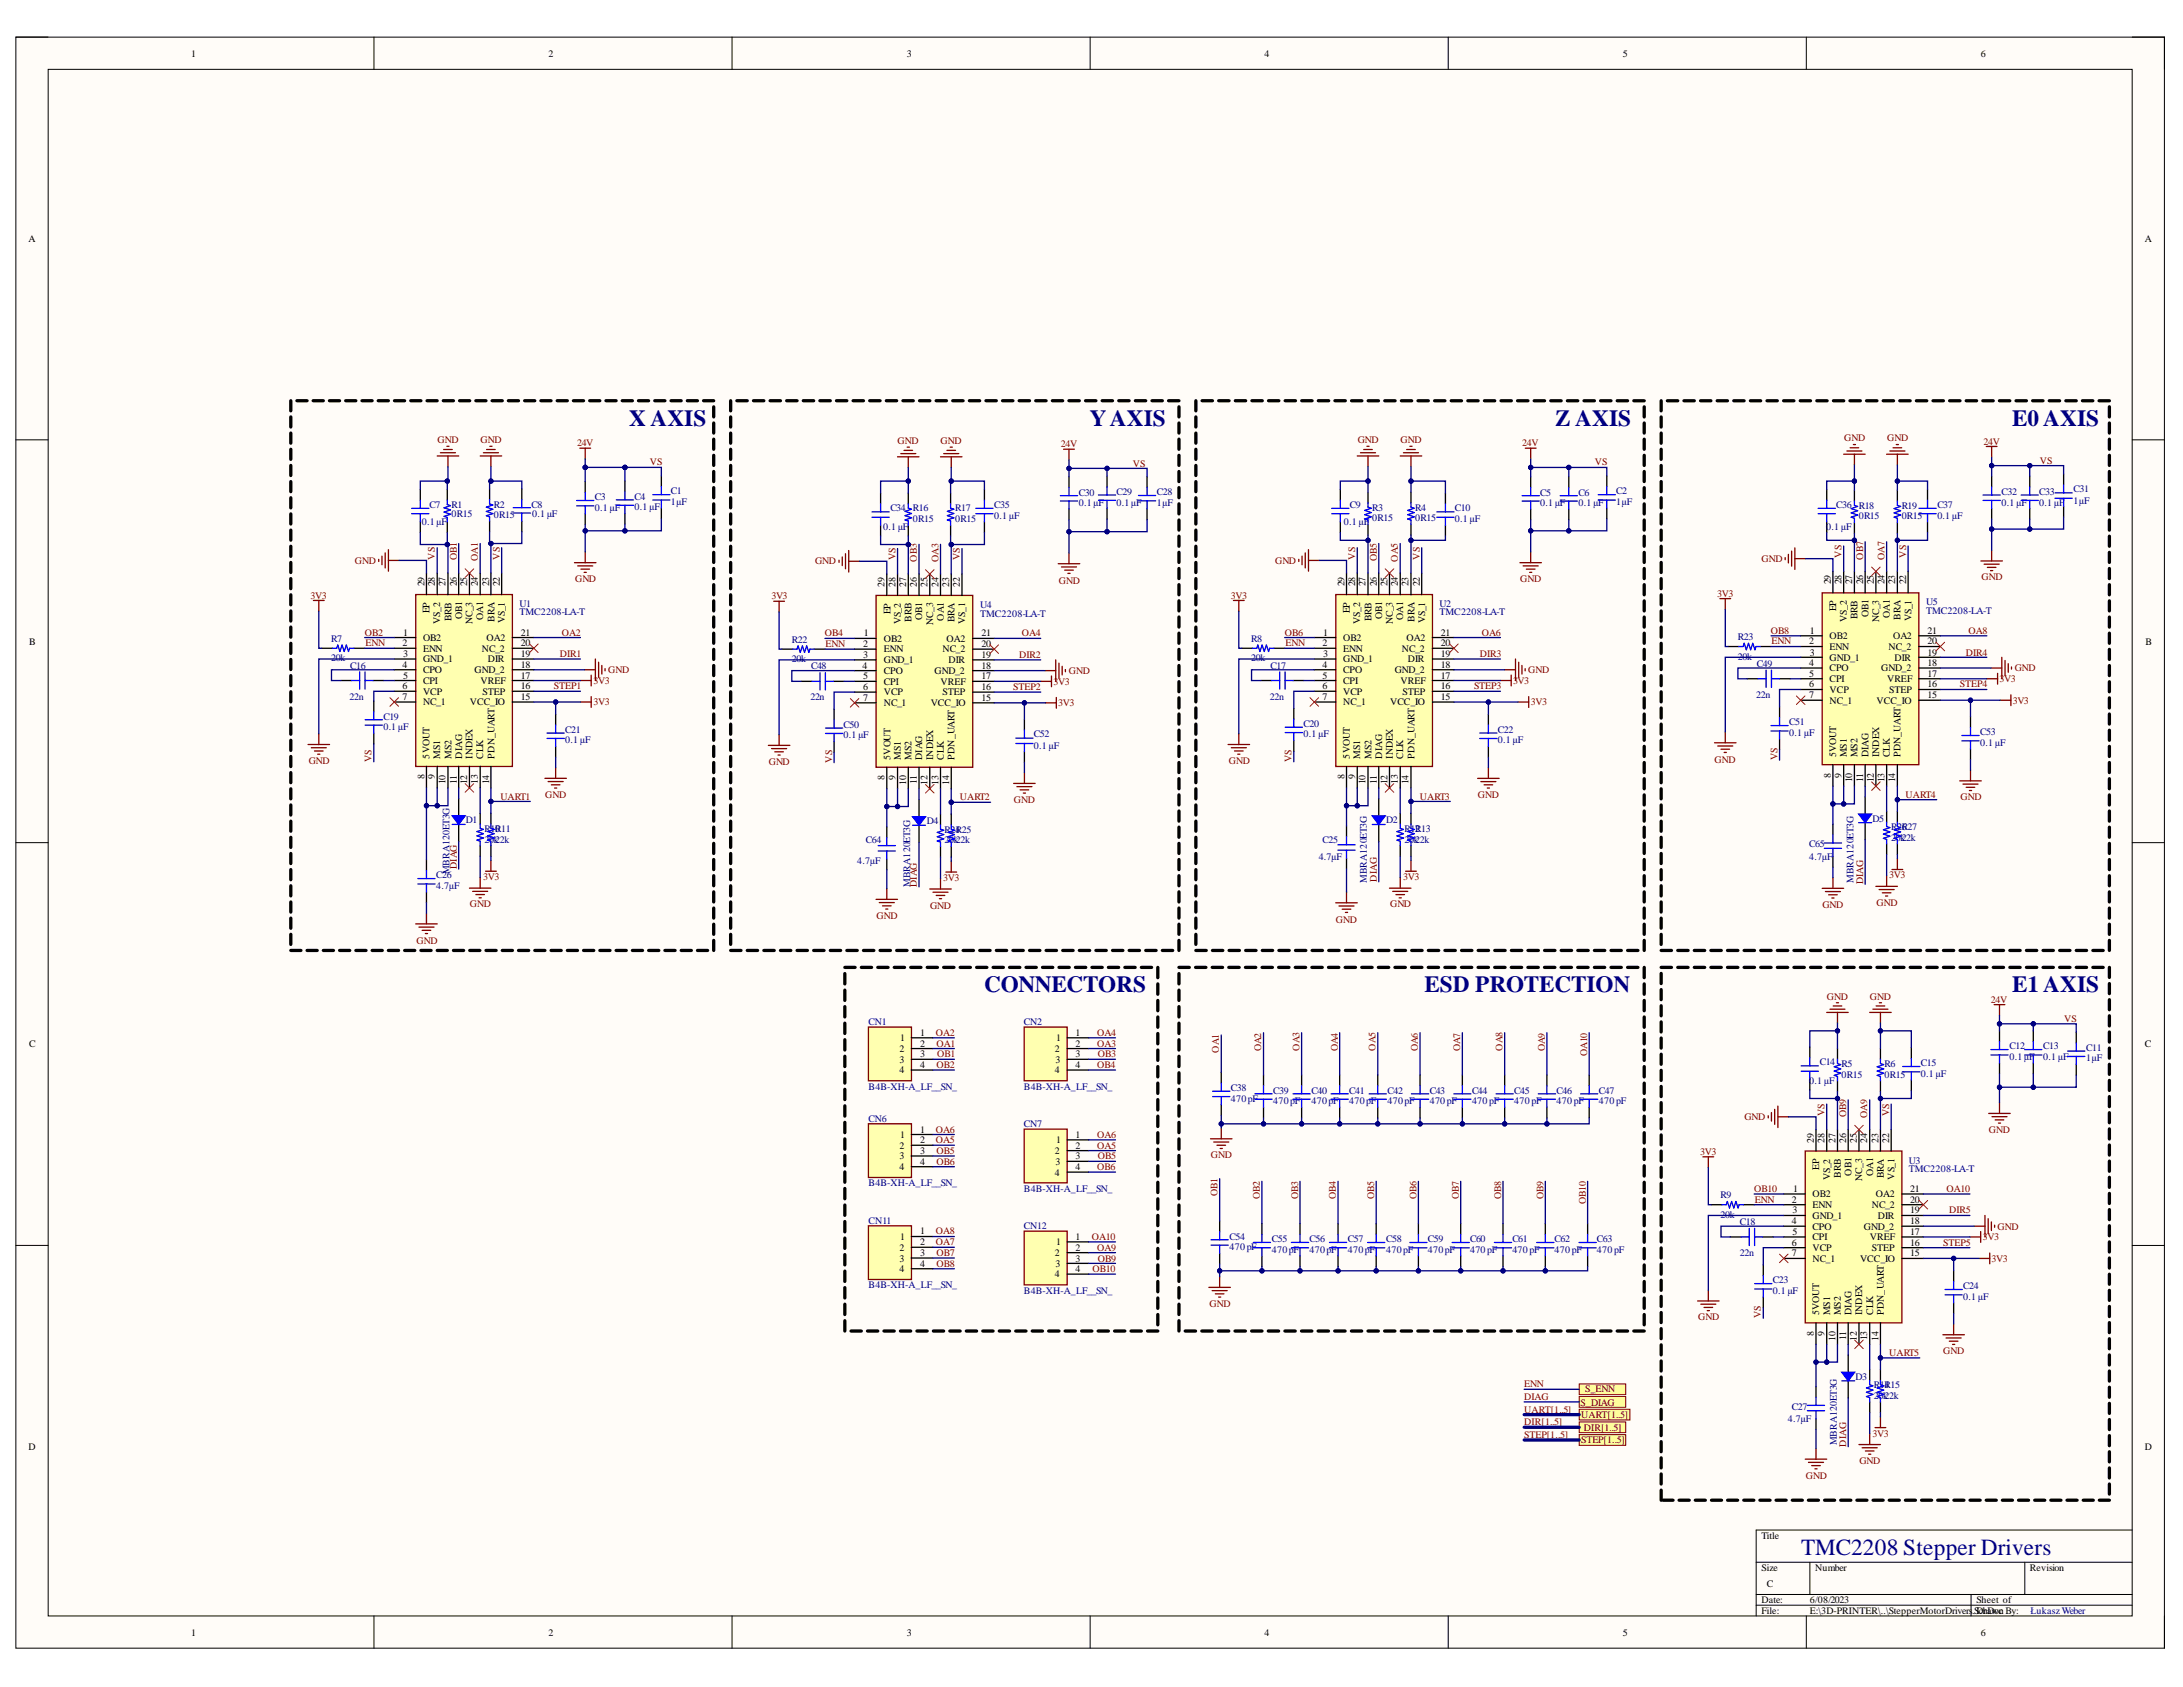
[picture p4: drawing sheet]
<svg xmlns="http://www.w3.org/2000/svg" width="279mm" height="216mm" viewBox="0 0 279 216" stroke-linecap="round" stroke-linejoin="round" font-family="sans-serif">
<defs><g id="words">
<g font-size="3" fill="#000080">
<text x="80.5" y="54.5">X AXIS</text>
<text x="139.5" y="54.5">YAXIS</text>
<text x="199.1" y="54.5">Z AXIS</text>
<text x="257.5" y="54.5">E0 AXIS</text>
<text x="126" y="126.9">CONNECTORS</text>
<text x="182.3" y="126.9">ESD PROTECTION</text>
<text x="257.5" y="126.9">E1 AXIS</text>
<text x="230.5" y="199">TMC2208 Stepper Drivers</text>
</g>
<g font-size="1.3">
<text x="24.4" y="7.3">1</text>
<text x="70.2" y="7.3">2</text>
<text x="116.1" y="7.3">3</text>
<text x="161.8" y="7.3">4</text>
<text x="207.7" y="7.3">5</text>
<text x="253.5" y="7.3">6</text>
<text x="3.6" y="30.9">A</text>
<text x="274.5" y="30.9">A</text>
<text x="54.3" y="75" transform="rotate(-90 54.3 75)">29</text>
<text x="55.7" y="75" transform="rotate(-90 55.7 75)">28</text>
<text x="57" y="75" transform="rotate(-90 57 75)">27</text>
<text x="58.5" y="75" transform="rotate(-90 58.5 75)">26</text>
<text x="59.8" y="75" transform="rotate(-90 59.8 75)">25</text>
<text x="61.2" y="75" transform="rotate(-90 61.2 75)">24</text>
<text x="62.6" y="75" transform="rotate(-90 62.6 75)">23</text>
<text x="64" y="75" transform="rotate(-90 64 75)">22</text>
<text x="113.2" y="75.1" transform="rotate(-90 113.2 75.1)">29</text>
<text x="114.6" y="75.1" transform="rotate(-90 114.6 75.1)">28</text>
<text x="116" y="75.1" transform="rotate(-90 116 75.1)">27</text>
<text x="117.3" y="75.1" transform="rotate(-90 117.3 75.1)">26</text>
<text x="118.7" y="75.1" transform="rotate(-90 118.7 75.1)">25</text>
<text x="120.1" y="75.1" transform="rotate(-90 120.1 75.1)">24</text>
<text x="121.5" y="75.1" transform="rotate(-90 121.5 75.1)">23</text>
<text x="122.8" y="75.1" transform="rotate(-90 122.8 75.1)">22</text>
<text x="172.1" y="75" transform="rotate(-90 172.1 75)">29</text>
<text x="173.4" y="75" transform="rotate(-90 173.4 75)">28</text>
<text x="174.8" y="75" transform="rotate(-90 174.8 75)">27</text>
<text x="176.2" y="75" transform="rotate(-90 176.2 75)">26</text>
<text x="177.6" y="75" transform="rotate(-90 177.6 75)">25</text>
<text x="178.9" y="75" transform="rotate(-90 178.9 75)">24</text>
<text x="180.3" y="75" transform="rotate(-90 180.3 75)">23</text>
<text x="181.7" y="75" transform="rotate(-90 181.7 75)">22</text>
<text x="234.3" y="74.8" transform="rotate(-90 234.3 74.8)">29</text>
<text x="235.7" y="74.8" transform="rotate(-90 235.7 74.8)">28</text>
<text x="237" y="74.8" transform="rotate(-90 237 74.8)">27</text>
<text x="238.5" y="74.8" transform="rotate(-90 238.5 74.8)">26</text>
<text x="239.8" y="74.8" transform="rotate(-90 239.8 74.8)">25</text>
<text x="241.2" y="74.8" transform="rotate(-90 241.2 74.8)">24</text>
<text x="242.5" y="74.8" transform="rotate(-90 242.5 74.8)">23</text>
<text x="244" y="74.8" transform="rotate(-90 244 74.8)">22</text>
<text x="3.7" y="82.5">B</text>
<text x="51.5" y="82.7">2</text>
<text x="51.6" y="81.4">1</text>
<text x="54.1" y="82">OB2</text>
<text x="54.1" y="83.4">ENN</text>
<text x="55" y="78.5" transform="rotate(-90 55 78.5)">EP</text>
<text x="56.3" y="79.8" transform="rotate(-90 56.3 79.8)">VS_2</text>
<text x="57.8" y="79.5" transform="rotate(-90 57.8 79.5)">BRB</text>
<text x="59.1" y="79.2" transform="rotate(-90 59.1 79.2)">OB1</text>
<text x="60.5" y="79.9" transform="rotate(-90 60.5 79.9)">NC_3</text>
<text x="61.7" y="83.4">NC_2</text>
<text x="61.8" y="79.3" transform="rotate(-90 61.8 79.3)">OA1</text>
<text x="62.3" y="82">OA2</text>
<text x="63.3" y="79.6" transform="rotate(-90 63.3 79.6)">BRA</text>
<text x="64.6" y="79.8" transform="rotate(-90 64.6 79.8)">VS_1</text>
<text x="66.7" y="81.4">21</text>
<text x="66.7" y="82.7">20</text>
<text x="110.5" y="82.8">2</text>
<text x="110.6" y="81.4">1</text>
<text x="113.1" y="82.1">OB2</text>
<text x="113.1" y="83.5">ENN</text>
<text x="114" y="78.6" transform="rotate(-90 114 78.6)">EP</text>
<text x="115.3" y="79.9" transform="rotate(-90 115.3 79.9)">VS_2</text>
<text x="116.7" y="79.6" transform="rotate(-90 116.7 79.6)">BRB</text>
<text x="118" y="79.3" transform="rotate(-90 118 79.3)">OB1</text>
<text x="119.5" y="80" transform="rotate(-90 119.5 80)">NC_3</text>
<text x="120.6" y="83.5">NC_2</text>
<text x="120.8" y="79.4" transform="rotate(-90 120.8 79.4)">OA1</text>
<text x="121.1" y="82.1">OA2</text>
<text x="122.2" y="79.7" transform="rotate(-90 122.2 79.7)">BRA</text>
<text x="123.5" y="79.8" transform="rotate(-90 123.5 79.8)">VS_1</text>
<text x="125.6" y="81.4">21</text>
<text x="125.6" y="82.8">20</text>
<text x="169.3" y="82.7">2</text>
<text x="169.4" y="81.4">1</text>
<text x="171.9" y="82">OB2</text>
<text x="171.9" y="83.4">ENN</text>
<text x="172.8" y="78.5" transform="rotate(-90 172.8 78.5)">EP</text>
<text x="174.1" y="79.8" transform="rotate(-90 174.1 79.8)">VS_2</text>
<text x="175.5" y="79.5" transform="rotate(-90 175.5 79.5)">BRB</text>
<text x="176.9" y="79.2" transform="rotate(-90 176.9 79.2)">OB1</text>
<text x="178.3" y="79.9" transform="rotate(-90 178.3 79.9)">NC_3</text>
<text x="179.4" y="83.4">NC_2</text>
<text x="179.6" y="79.3" transform="rotate(-90 179.6 79.3)">OA1</text>
<text x="180" y="82">OA2</text>
<text x="181" y="79.6" transform="rotate(-90 181 79.6)">BRA</text>
<text x="182.4" y="79.8" transform="rotate(-90 182.4 79.8)">VS_1</text>
<text x="184.4" y="81.4">21</text>
<text x="184.4" y="82.7">20</text>
<text x="231.5" y="82.5">2</text>
<text x="231.6" y="81.1">1</text>
<text x="231.6" y="83.9">3</text>
<text x="234.2" y="81.8">OB2</text>
<text x="234.2" y="83.1">ENN</text>
<text x="235" y="78.2" transform="rotate(-90 235 78.2)">EP</text>
<text x="236.4" y="79.6" transform="rotate(-90 236.4 79.6)">VS_2</text>
<text x="237.7" y="79.2" transform="rotate(-90 237.7 79.2)">BRB</text>
<text x="239.2" y="79" transform="rotate(-90 239.2 79)">OB1</text>
<text x="240.5" y="79.7" transform="rotate(-90 240.5 79.7)">NC_3</text>
<text x="241.7" y="83.1">NC_2</text>
<text x="241.9" y="79.1" transform="rotate(-90 241.9 79.1)">OA1</text>
<text x="242.3" y="81.8">OA2</text>
<text x="243.2" y="79.3" transform="rotate(-90 243.2 79.3)">BRA</text>
<text x="244.7" y="79.5" transform="rotate(-90 244.7 79.5)">VS_1</text>
<text x="246.7" y="81.1">21</text>
<text x="246.7" y="82.5">20</text>
<text x="246.7" y="83.9">19</text>
<text x="274.6" y="82.5">B</text>
<text x="51.5" y="85.5">4</text>
<text x="51.5" y="88.2">6</text>
<text x="51.5" y="89.6">7</text>
<text x="51.6" y="84.1">3</text>
<text x="51.6" y="86.9">5</text>
<text x="54.1" y="84.7">GND_1</text>
<text x="54.1" y="86.2">CPO</text>
<text x="54.1" y="87.5">CPI</text>
<text x="54.1" y="88.9">VCP</text>
<text x="60.7" y="86.2">GND_2</text>
<text x="61.5" y="87.5">VREF</text>
<text x="61.8" y="88.9">STEP</text>
<text x="62.4" y="84.7">DIR</text>
<text x="66.7" y="84.1">19</text>
<text x="66.7" y="85.5">18</text>
<text x="66.7" y="86.9">17</text>
<text x="66.7" y="88.2">16</text>
<text x="66.7" y="89.6">15</text>
<text x="110.4" y="85.6">4</text>
<text x="110.5" y="84.2">3</text>
<text x="110.5" y="86.9">5</text>
<text x="110.5" y="88.3">6</text>
<text x="110.5" y="89.7">7</text>
<text x="113.1" y="84.9">GND_1</text>
<text x="113.1" y="86.3">CPO</text>
<text x="113.1" y="87.6">CPI</text>
<text x="113.1" y="89">VCP</text>
<text x="119.6" y="86.3">GND_2</text>
<text x="120.4" y="87.6">VREF</text>
<text x="120.6" y="89">STEP</text>
<text x="121.4" y="84.9">DIR</text>
<text x="125.6" y="84.2">19</text>
<text x="125.6" y="85.6">18</text>
<text x="125.6" y="86.9">17</text>
<text x="125.6" y="88.3">16</text>
<text x="125.6" y="89.7">15</text>
<text x="169.3" y="85.5">4</text>
<text x="169.3" y="86.9">5</text>
<text x="169.3" y="88.2">6</text>
<text x="169.3" y="89.6">7</text>
<text x="169.4" y="84.1">3</text>
<text x="171.9" y="84.7">GND_1</text>
<text x="171.9" y="86.2">CPO</text>
<text x="171.9" y="87.5">CPI</text>
<text x="171.9" y="88.9">VCP</text>
<text x="178.5" y="86.2">GND_2</text>
<text x="179.3" y="87.5">VREF</text>
<text x="179.5" y="88.9">STEP</text>
<text x="180.2" y="84.7">DIR</text>
<text x="184.4" y="84.1">19</text>
<text x="184.4" y="85.5">18</text>
<text x="184.4" y="86.9">17</text>
<text x="184.4" y="88.2">16</text>
<text x="184.4" y="89.6">15</text>
<text x="231.5" y="85.2">4</text>
<text x="231.5" y="86.6">5</text>
<text x="231.5" y="88">6</text>
<text x="231.5" y="89.4">7</text>
<text x="234.2" y="84.6">GND_1</text>
<text x="234.2" y="85.9">CPO</text>
<text x="234.2" y="87.3">CPI</text>
<text x="234.2" y="88.7">VCP</text>
<text x="240.8" y="85.9">GND_2</text>
<text x="241.5" y="87.3">VREF</text>
<text x="241.8" y="88.7">STEP</text>
<text x="242.5" y="84.6">DIR</text>
<text x="246.7" y="85.2">18</text>
<text x="246.7" y="86.6">17</text>
<text x="246.7" y="88">16</text>
<text x="246.7" y="89.4">15</text>
<text x="54.1" y="90.2">NC_1</text>
<text x="60.2" y="90.2">VCC_IO</text>
<text x="113.1" y="90.4">NC_1</text>
<text x="119.1" y="90.4">VCC_IO</text>
<text x="171.9" y="90.2">NC_1</text>
<text x="177.9" y="90.2">VCC_IO</text>
<text x="234.2" y="90.1">NC_1</text>
<text x="240.2" y="90.1">VCC_IO</text>
<text x="54.3" y="99.7" transform="rotate(-90 54.3 99.7)">8</text>
<text x="55" y="97.1" transform="rotate(-90 55 97.1)">5VOUT</text>
<text x="55.7" y="99.7" transform="rotate(-90 55.7 99.7)">9</text>
<text x="56.3" y="97.1" transform="rotate(-90 56.3 97.1)">MS1</text>
<text x="57" y="100.4" transform="rotate(-90 57 100.4)">10</text>
<text x="57.8" y="97.1" transform="rotate(-90 57.8 97.1)">MS2</text>
<text x="58.5" y="100.3" transform="rotate(-90 58.5 100.3)">11</text>
<text x="59.1" y="97.1" transform="rotate(-90 59.1 97.1)">DIAG</text>
<text x="59.8" y="100.4" transform="rotate(-90 59.8 100.4)">12</text>
<text x="60.5" y="97.1" transform="rotate(-90 60.5 97.1)">INDEX</text>
<text x="61.2" y="100.3" transform="rotate(-90 61.2 100.3)">13</text>
<text x="61.8" y="97.1" transform="rotate(-90 61.8 97.1)">CLK</text>
<text x="62.6" y="100.4" transform="rotate(-90 62.6 100.4)">14</text>
<text x="63.3" y="97.1" transform="rotate(-90 63.3 97.1)">PDN_UART</text>
<text x="113.2" y="99.9" transform="rotate(-90 113.2 99.9)">8</text>
<text x="114" y="97.3" transform="rotate(-90 114 97.3)">5VOUT</text>
<text x="114.6" y="99.9" transform="rotate(-90 114.6 99.9)">9</text>
<text x="115.3" y="97.3" transform="rotate(-90 115.3 97.3)">MS1</text>
<text x="116" y="100.5" transform="rotate(-90 116 100.5)">10</text>
<text x="116.7" y="97.3" transform="rotate(-90 116.7 97.3)">MS2</text>
<text x="117.3" y="100.4" transform="rotate(-90 117.3 100.4)">11</text>
<text x="118" y="97.3" transform="rotate(-90 118 97.3)">DIAG</text>
<text x="118.7" y="100.5" transform="rotate(-90 118.7 100.5)">12</text>
<text x="119.5" y="97.3" transform="rotate(-90 119.5 97.3)">INDEX</text>
<text x="120.1" y="100.5" transform="rotate(-90 120.1 100.5)">13</text>
<text x="120.8" y="97.3" transform="rotate(-90 120.8 97.3)">CLK</text>
<text x="121.5" y="100.5" transform="rotate(-90 121.5 100.5)">14</text>
<text x="122.2" y="97.3" transform="rotate(-90 122.2 97.3)">PDN_UART</text>
<text x="172.1" y="99.7" transform="rotate(-90 172.1 99.7)">8</text>
<text x="172.8" y="97.1" transform="rotate(-90 172.8 97.1)">5VOUT</text>
<text x="173.4" y="99.7" transform="rotate(-90 173.4 99.7)">9</text>
<text x="174.1" y="97.1" transform="rotate(-90 174.1 97.1)">MS1</text>
<text x="174.8" y="100.4" transform="rotate(-90 174.8 100.4)">10</text>
<text x="175.5" y="97.1" transform="rotate(-90 175.5 97.1)">MS2</text>
<text x="176.2" y="100.3" transform="rotate(-90 176.2 100.3)">11</text>
<text x="176.9" y="97.1" transform="rotate(-90 176.9 97.1)">DIAG</text>
<text x="177.6" y="100.4" transform="rotate(-90 177.6 100.4)">12</text>
<text x="178.3" y="97.1" transform="rotate(-90 178.3 97.1)">INDEX</text>
<text x="178.9" y="100.3" transform="rotate(-90 178.9 100.3)">13</text>
<text x="179.6" y="97.1" transform="rotate(-90 179.6 97.1)">CLK</text>
<text x="180.3" y="100.4" transform="rotate(-90 180.3 100.4)">14</text>
<text x="181" y="97.1" transform="rotate(-90 181 97.1)">PDN_UART</text>
<text x="234.3" y="99.5" transform="rotate(-90 234.3 99.5)">8</text>
<text x="235" y="96.9" transform="rotate(-90 235 96.9)">5VOUT</text>
<text x="235.7" y="99.5" transform="rotate(-90 235.7 99.5)">9</text>
<text x="236.4" y="96.9" transform="rotate(-90 236.4 96.9)">MS1</text>
<text x="237" y="100.1" transform="rotate(-90 237 100.1)">10</text>
<text x="237.7" y="96.9" transform="rotate(-90 237.7 96.9)">MS2</text>
<text x="238.5" y="100" transform="rotate(-90 238.5 100)">11</text>
<text x="239.2" y="96.9" transform="rotate(-90 239.2 96.9)">DIAG</text>
<text x="239.8" y="100.1" transform="rotate(-90 239.8 100.1)">12</text>
<text x="240.5" y="96.9" transform="rotate(-90 240.5 96.9)">INDEX</text>
<text x="241.2" y="100.1" transform="rotate(-90 241.2 100.1)">13</text>
<text x="241.9" y="96.9" transform="rotate(-90 241.9 96.9)">CLK</text>
<text x="242.5" y="100.1" transform="rotate(-90 242.5 100.1)">14</text>
<text x="243.2" y="96.9" transform="rotate(-90 243.2 96.9)">PDN_UART</text>
<text x="3.7" y="134.1">C</text>
<text x="115.1" y="134.6">2</text>
<text x="115.1" y="136">3</text>
<text x="115.1" y="137.3">4</text>
<text x="115.2" y="133.3">1</text>
<text x="117.8" y="132.5">1</text>
<text x="117.8" y="134">2</text>
<text x="117.8" y="135.3">3</text>
<text x="117.8" y="136.7">4</text>
<text x="135" y="134.6">2</text>
<text x="135" y="137.3">4</text>
<text x="135.1" y="136">3</text>
<text x="135.2" y="133.3">1</text>
<text x="137.6" y="132.5">1</text>
<text x="137.6" y="134">2</text>
<text x="137.6" y="135.3">3</text>
<text x="137.6" y="136.7">4</text>
<text x="274.5" y="134.1">C</text>
<text x="115.1" y="147">2</text>
<text x="115.1" y="148.3">3</text>
<text x="115.1" y="149.8">4</text>
<text x="115.2" y="145.6">1</text>
<text x="117.8" y="145">1</text>
<text x="117.8" y="146.3">2</text>
<text x="117.8" y="147.7">3</text>
<text x="117.8" y="149.1">4</text>
<text x="135" y="147.7">2</text>
<text x="135.1" y="149.1">3</text>
<text x="135.2" y="146.3">1</text>
<text x="137.6" y="145.6">1</text>
<text x="137.6" y="147">2</text>
<text x="137.6" y="148.3">3</text>
<text x="137.6" y="149.8">4</text>
<text x="232.1" y="146.2" transform="rotate(-90 232.1 146.2)">29</text>
<text x="232.8" y="149.7" transform="rotate(-90 232.8 149.7)">EP</text>
<text x="233.5" y="146.2" transform="rotate(-90 233.5 146.2)">28</text>
<text x="234.9" y="146.2" transform="rotate(-90 234.9 146.2)">27</text>
<text x="236.3" y="146.2" transform="rotate(-90 236.3 146.2)">26</text>
<text x="237.6" y="146.2" transform="rotate(-90 237.6 146.2)">25</text>
<text x="239" y="146.2" transform="rotate(-90 239 146.2)">24</text>
<text x="240.4" y="146.2" transform="rotate(-90 240.4 146.2)">23</text>
<text x="241.8" y="146.2" transform="rotate(-90 241.8 146.2)">22</text>
<text x="135" y="150.5">4</text>
<text x="229.3" y="153.9">2</text>
<text x="229.4" y="155.3">3</text>
<text x="229.5" y="152.6">1</text>
<text x="232" y="153.2">OB2</text>
<text x="232" y="154.6">ENN</text>
<text x="232" y="156">GND_1</text>
<text x="234.3" y="151.1" transform="rotate(-90 234.3 151.1)">VS_2</text>
<text x="235.6" y="150.7" transform="rotate(-90 235.6 150.7)">BRB</text>
<text x="237" y="150.5" transform="rotate(-90 237 150.5)">OB1</text>
<text x="238.3" y="151.1" transform="rotate(-90 238.3 151.1)">NC_3</text>
<text x="239.6" y="154.6">NC_2</text>
<text x="239.8" y="150.5" transform="rotate(-90 239.8 150.5)">OA1</text>
<text x="240.1" y="153.2">OA2</text>
<text x="240.3" y="156">DIR</text>
<text x="241.1" y="150.8" transform="rotate(-90 241.1 150.8)">BRA</text>
<text x="242.5" y="151" transform="rotate(-90 242.5 151)">VS_1</text>
<text x="244.5" y="152.6">21</text>
<text x="244.5" y="153.9">20</text>
<text x="244.5" y="155.3">19</text>
<text x="115.1" y="160.1">2</text>
<text x="115.1" y="161.5">3</text>
<text x="115.2" y="158.7">1</text>
<text x="117.8" y="158">1</text>
<text x="117.8" y="159.3">2</text>
<text x="117.8" y="160.8">3</text>
<text x="135" y="160.8">2</text>
<text x="135.2" y="159.3">1</text>
<text x="137.6" y="158.7">1</text>
<text x="137.6" y="160.1">2</text>
<text x="137.6" y="161.5">3</text>
<text x="229.3" y="156.6">4</text>
<text x="229.3" y="159.4">6</text>
<text x="229.3" y="160.8">7</text>
<text x="229.4" y="158.1">5</text>
<text x="232" y="157.4">CPO</text>
<text x="232" y="158.7">CPI</text>
<text x="232" y="160.1">VCP</text>
<text x="232" y="161.5">NC_1</text>
<text x="238.1" y="161.5">VCC_IO</text>
<text x="238.6" y="157.4">GND_2</text>
<text x="239.3" y="158.7">VREF</text>
<text x="239.6" y="160.1">STEP</text>
<text x="244.5" y="156.6">18</text>
<text x="244.5" y="158.1">17</text>
<text x="244.5" y="159.4">16</text>
<text x="244.5" y="160.8">15</text>
<text x="115.1" y="162.8">4</text>
<text x="117.8" y="162.1">4</text>
<text x="135" y="163.5">4</text>
<text x="135.1" y="162.1">3</text>
<text x="137.6" y="162.8">4</text>
<text x="232.1" y="170.9" transform="rotate(-90 232.1 170.9)">8</text>
<text x="232.8" y="168.3" transform="rotate(-90 232.8 168.3)">5VOUT</text>
<text x="233.5" y="170.9" transform="rotate(-90 233.5 170.9)">9</text>
<text x="234.3" y="168.3" transform="rotate(-90 234.3 168.3)">MS1</text>
<text x="234.9" y="171.6" transform="rotate(-90 234.9 171.6)">10</text>
<text x="235.6" y="168.3" transform="rotate(-90 235.6 168.3)">MS2</text>
<text x="236.3" y="171.5" transform="rotate(-90 236.3 171.5)">11</text>
<text x="237" y="168.3" transform="rotate(-90 237 168.3)">DIAG</text>
<text x="237.6" y="171.6" transform="rotate(-90 237.6 171.6)">12</text>
<text x="238.3" y="168.3" transform="rotate(-90 238.3 168.3)">INDEX</text>
<text x="239" y="171.5" transform="rotate(-90 239 171.5)">13</text>
<text x="239.8" y="168.3" transform="rotate(-90 239.8 168.3)">CLK</text>
<text x="240.4" y="171.6" transform="rotate(-90 240.4 171.6)">14</text>
<text x="241.1" y="168.3" transform="rotate(-90 241.1 168.3)">PDN_UART</text>
<text x="3.6" y="185.6">D</text>
<text x="274.5" y="185.6">D</text>
<text x="225.5" y="197">Title</text>
<text x="225.5" y="201">Size</text>
<text x="226.1" y="203.2">C</text>
<text x="232.3" y="201">Number</text>
<text x="259.8" y="201">Revision</text>
<text x="24.4" y="209.3">1</text>
<text x="70.2" y="209.3">2</text>
<text x="116.1" y="209.3">3</text>
<text x="161.8" y="209.3">4</text>
<text x="207.7" y="209.3">5</text>
<text x="225.5" y="205.2">Date:</text>
<text x="225.5" y="206.5">File:</text>
<text x="231.6" y="205.2">6/08/2023</text>
<text x="231.6" y="206.5">E:\3D-PRINTER\..\StepperMotorDrivers</text>
<text x="252.4" y="206.5">.SDrawc</text>
<text x="253" y="205.2">Sheet of</text>
<text x="253.3" y="206.5">chDonBy:</text>
<text x="253.5" y="209.3">6</text>
</g>
<g font-size="1.3" fill="#800000">
<text x="56" y="56.7">GND</text>
<text x="61.5" y="56.7">GND</text>
<text x="73.9" y="57.1">24V</text>
<text x="83.2" y="59.5">VS</text>
<text x="114.9" y="56.8">GND</text>
<text x="120.4" y="56.8">GND</text>
<text x="135.8" y="57.3">24V</text>
<text x="145" y="59.7">VS</text>
<text x="173.8" y="56.7">GND</text>
<text x="179.3" y="56.7">GND</text>
<text x="194.8" y="57.1">24V</text>
<text x="204.1" y="59.5">VS</text>
<text x="236" y="56.5">GND</text>
<text x="241.5" y="56.5">GND</text>
<text x="253.9" y="56.9">24V</text>
<text x="261.1" y="59.4">VS</text>
<text x="55.7" y="71.6" transform="rotate(-90 55.7 71.6)">VS</text>
<text x="58.5" y="71.7" transform="rotate(-90 58.5 71.7)">OB1</text>
<text x="61.2" y="71.8" transform="rotate(-90 61.2 71.8)">OA1</text>
<text x="64" y="71.6" transform="rotate(-90 64 71.6)">VS</text>
<text x="114.6" y="71.7" transform="rotate(-90 114.6 71.7)">VS</text>
<text x="117.3" y="71.9" transform="rotate(-90 117.3 71.9)">OB3</text>
<text x="120.1" y="72" transform="rotate(-90 120.1 72)">OA3</text>
<text x="122.8" y="71.7" transform="rotate(-90 122.8 71.7)">VS</text>
<text x="173.4" y="71.6" transform="rotate(-90 173.4 71.6)">VS</text>
<text x="176.2" y="71.8" transform="rotate(-90 176.2 71.8)">OB5</text>
<text x="178.9" y="71.9" transform="rotate(-90 178.9 71.9)">OA5</text>
<text x="181.7" y="71.6" transform="rotate(-90 181.7 71.6)">VS</text>
<text x="225.5" y="72">GND</text>
<text x="235.7" y="71.4" transform="rotate(-90 235.7 71.4)">VS</text>
<text x="238.5" y="71.6" transform="rotate(-90 238.5 71.6)">OB7</text>
<text x="241.2" y="71.7" transform="rotate(-90 241.2 71.7)">OA7</text>
<text x="244" y="71.4" transform="rotate(-90 244 71.4)">VS</text>
<text x="39.8" y="76.6">3V3</text>
<text x="45.4" y="72.1">GND</text>
<text x="73.6" y="74.5">GND</text>
<text x="98.7" y="76.7">3V3</text>
<text x="104.3" y="72.2">GND</text>
<text x="135.5" y="74.7">GND</text>
<text x="157.5" y="76.6">3V3</text>
<text x="163.2" y="72.1">GND</text>
<text x="194.6" y="74.5">GND</text>
<text x="219.8" y="76.4">3V3</text>
<text x="253.6" y="74.3">GND</text>
<text x="46.7" y="81.4">OB2</text>
<text x="46.8" y="82.7">ENN</text>
<text x="71.9" y="81.4">OA2</text>
<text x="105.6" y="81.4">OB4</text>
<text x="105.7" y="82.8">ENN</text>
<text x="130.8" y="81.4">OA4</text>
<text x="164.5" y="81.4">OB6</text>
<text x="164.5" y="82.7">ENN</text>
<text x="189.7" y="81.4">OA6</text>
<text x="226.6" y="81.1">OB8</text>
<text x="226.7" y="82.5">ENN</text>
<text x="251.6" y="83.9">DIR4</text>
<text x="251.9" y="81.1">OA8</text>
<text x="70.9" y="88.2">STEP1</text>
<text x="71.7" y="84.1">DIR1</text>
<text x="76" y="87.5">3V3</text>
<text x="77.8" y="86.2">GND</text>
<text x="129.7" y="88.3">STEP2</text>
<text x="130.5" y="84.2">DIR2</text>
<text x="134.9" y="87.6">3V3</text>
<text x="136.8" y="86.3">GND</text>
<text x="188.7" y="88.2">STEP3</text>
<text x="189.4" y="84.1">DIR3</text>
<text x="193.6" y="87.5">3V3</text>
<text x="195.6" y="86.2">GND</text>
<text x="250.8" y="88">STEP4</text>
<text x="255.9" y="87.3">3V3</text>
<text x="257.9" y="85.9">GND</text>
<text x="76" y="90.2">3V3</text>
<text x="135.4" y="90.4">3V3</text>
<text x="195.9" y="90.2">3V3</text>
<text x="257.6" y="90.1">3V3</text>
<text x="39.5" y="97.8">GND</text>
<text x="47.5" y="97.5" transform="rotate(-90 47.5 97.5)">VS</text>
<text x="98.4" y="97.9">GND</text>
<text x="106.5" y="97.6" transform="rotate(-90 106.5 97.6)">VS</text>
<text x="157.3" y="97.8">GND</text>
<text x="165.3" y="97.5" transform="rotate(-90 165.3 97.5)">VS</text>
<text x="219.5" y="97.6">GND</text>
<text x="227.5" y="97.3" transform="rotate(-90 227.5 97.3)">VS</text>
<text x="64" y="102.3">UART1</text>
<text x="69.8" y="102.1">GND</text>
<text x="122.8" y="102.4">UART2</text>
<text x="129.8" y="102.8">GND</text>
<text x="181.7" y="102.3">UART3</text>
<text x="189.2" y="102.1">GND</text>
<text x="243.9" y="102.1">UART4</text>
<text x="250.9" y="102.4">GND</text>
<text x="58.5" y="111.2" transform="rotate(-90 58.5 111.2)">DIAG</text>
<text x="61.8" y="112.7">3V3</text>
<text x="117.3" y="113.5" transform="rotate(-90 117.3 113.5)">DIAG</text>
<text x="120.7" y="112.7">3V3</text>
<text x="176.2" y="112.8" transform="rotate(-90 176.2 112.8)">DIAG</text>
<text x="179.6" y="112.7">3V3</text>
<text x="238.5" y="113.2" transform="rotate(-90 238.5 113.2)">DIAG</text>
<text x="241.8" y="112.4">3V3</text>
<text x="60.2" y="116.1">GND</text>
<text x="112.2" y="117.6">GND</text>
<text x="119" y="116.3">GND</text>
<text x="171" y="118.1">GND</text>
<text x="177.9" y="116.1">GND</text>
<text x="233.2" y="116.2">GND</text>
<text x="240.2" y="116">GND</text>
<text x="53.3" y="120.8">GND</text>
<text x="233.8" y="128">GND</text>
<text x="239.3" y="128">GND</text>
<text x="254.8" y="128.3">24V</text>
<text x="264.2" y="130.8">VS</text>
<text x="119.8" y="132.5">OA2</text>
<text x="119.9" y="134">OA1</text>
<text x="119.9" y="136.7">OB2</text>
<text x="120" y="135.3">OB1</text>
<text x="140.4" y="132.5">OA4</text>
<text x="140.4" y="134">OA3</text>
<text x="140.4" y="136.7">OB4</text>
<text x="140.5" y="135.3">OB3</text>
<text x="156" y="134.7" transform="rotate(-90 156 134.7)">OA1</text>
<text x="161.4" y="134.6" transform="rotate(-90 161.4 134.6)">OA2</text>
<text x="166.3" y="134.5" transform="rotate(-90 166.3 134.5)">OA3</text>
<text x="171.2" y="134.6" transform="rotate(-90 171.2 134.6)">OA4</text>
<text x="176.1" y="134.5" transform="rotate(-90 176.1 134.5)">OA5</text>
<text x="181.5" y="134.6" transform="rotate(-90 181.5 134.6)">OA6</text>
<text x="186.9" y="134.6" transform="rotate(-90 186.9 134.6)">OA7</text>
<text x="192.3" y="134.5" transform="rotate(-90 192.3 134.5)">OA8</text>
<text x="197.7" y="134.6" transform="rotate(-90 197.7 134.6)">OA9</text>
<text x="203.1" y="135.1" transform="rotate(-90 203.1 135.1)">OA10</text>
<text x="223.3" y="143.4">GND</text>
<text x="233.5" y="142.8" transform="rotate(-90 233.5 142.8)">VS</text>
<text x="236.3" y="143" transform="rotate(-90 236.3 143)">OB9</text>
<text x="239" y="143.1" transform="rotate(-90 239 143.1)">OA9</text>
<text x="241.8" y="142.8" transform="rotate(-90 241.8 142.8)">VS</text>
<text x="119.8" y="145">OA6</text>
<text x="119.8" y="146.3">OA5</text>
<text x="119.9" y="147.7">OB5</text>
<text x="119.9" y="149.1">OB6</text>
<text x="140.4" y="145.6">OA6</text>
<text x="140.4" y="147">OA5</text>
<text x="140.4" y="149.8">OB6</text>
<text x="140.5" y="148.3">OB5</text>
<text x="155" y="148.3">GND</text>
<text x="217.6" y="147.8">3V3</text>
<text x="254.6" y="145">GND</text>
<text x="155.8" y="153.1" transform="rotate(-90 155.8 153.1)">OB1</text>
<text x="161.2" y="153.5" transform="rotate(-90 161.2 153.5)">OB2</text>
<text x="166.2" y="153.4" transform="rotate(-90 166.2 153.4)">OB3</text>
<text x="171" y="153.5" transform="rotate(-90 171 153.5)">OB4</text>
<text x="175.9" y="153.4" transform="rotate(-90 175.9 153.4)">OB5</text>
<text x="181.3" y="153.5" transform="rotate(-90 181.3 153.5)">OB6</text>
<text x="186.7" y="153.5" transform="rotate(-90 186.7 153.5)">OB7</text>
<text x="192.1" y="153.4" transform="rotate(-90 192.1 153.4)">OB8</text>
<text x="197.5" y="153.5" transform="rotate(-90 197.5 153.5)">OB9</text>
<text x="203" y="154.1" transform="rotate(-90 203 154.1)">OB10</text>
<text x="224.5" y="152.6">OB10</text>
<text x="224.6" y="153.9">ENN</text>
<text x="249.1" y="152.6">OA10</text>
<text x="249.5" y="155.3">DIR5</text>
<text x="119.8" y="158">OA8</text>
<text x="119.8" y="159.3">OA7</text>
<text x="119.9" y="160.8">OB7</text>
<text x="139.8" y="158.7">OA10</text>
<text x="140.4" y="160.1">OA9</text>
<text x="140.5" y="161.5">OB9</text>
<text x="248.7" y="159.4">STEP5</text>
<text x="253.8" y="158.7">3V3</text>
<text x="254.9" y="161.5">3V3</text>
<text x="255.7" y="157.4">GND</text>
<text x="119.9" y="162.1">OB8</text>
<text x="139.8" y="162.8">OB10</text>
<text x="154.8" y="167.3">GND</text>
<text x="217.3" y="169">GND</text>
<text x="225.4" y="168.7" transform="rotate(-90 225.4 168.7)">VS</text>
<text x="241.8" y="173.5">UART5</text>
<text x="248.7" y="173.3">GND</text>
<text x="195.1" y="177.5">ENN</text>
<text x="195.1" y="179.1">DIAG</text>
<text x="202.3" y="179.9">S_DIAG</text>
<text x="202.9" y="178.2">S_ENN</text>
<text x="195.1" y="180.8">UART[1..5]</text>
<text x="195.1" y="182.4">DIR[1..5]</text>
<text x="195.1" y="184">STEP[1..5]</text>
<text x="202.4" y="181.5">UART[1..5]</text>
<text x="202.4" y="184.7">STEP[1..5]</text>
<text x="202.7" y="183.1">DIR[1..5]</text>
<text x="236.3" y="185.1" transform="rotate(-90 236.3 185.1)">DIAG</text>
<text x="239.7" y="183.9">3V3</text>
<text x="231.1" y="189.3">GND</text>
<text x="238" y="187.3">GND</text>
</g>
<g font-size="1.3" fill="#000080">
<text x="55" y="65">C7</text>
<text x="57.8" y="65">R1</text>
<text x="63.2" y="65">R2</text>
<text x="68" y="65">C8</text>
<text x="76.1" y="65.4">0.1µF</text>
<text x="76.1" y="64">C3</text>
<text x="81.2" y="65.3">0.1µF</text>
<text x="81.2" y="63.9">C4</text>
<text x="85.9" y="64.6">1µF</text>
<text x="85.9" y="63.3">C1</text>
<text x="114" y="65.5">C34 R16</text>
<text x="122.2" y="65.5">R17</text>
<text x="127.2" y="65">C35</text>
<text x="138.1" y="64.8">0.1µF</text>
<text x="138.1" y="63.4">C30</text>
<text x="142.9" y="64.7">0.1µF</text>
<text x="142.9" y="63.3">C29</text>
<text x="148" y="64.8">1µF</text>
<text x="148" y="63.3">C28</text>
<text x="172.8" y="65">C9</text>
<text x="175.6" y="65.4">R3</text>
<text x="181.1" y="65.4">R4</text>
<text x="186.2" y="65.5">C10</text>
<text x="197.1" y="64.8">0.1µF</text>
<text x="197.1" y="63.4">C5</text>
<text x="202" y="64.8">0.1µF</text>
<text x="202" y="63.4">C6</text>
<text x="206.8" y="64.6">1µF</text>
<text x="206.8" y="63.3">C2</text>
<text x="235" y="65">C36 R18</text>
<text x="243.4" y="65.1">R19</text>
<text x="248" y="65">C37</text>
<text x="256.2" y="64.7">0.1µF</text>
<text x="256.2" y="63.3">C32</text>
<text x="261" y="64.7">0.1µF</text>
<text x="261" y="63.3">C33</text>
<text x="265.4" y="64.4">1µF</text>
<text x="265.4" y="63">C31</text>
<text x="54" y="67.2">0.1µF</text>
<text x="57.8" y="66.2">0R15</text>
<text x="63.2" y="66.3">0R15</text>
<text x="68.1" y="66.2">0.1µF</text>
<text x="113" y="67.8">0.1µF</text>
<text x="116.8" y="66.8">0R15</text>
<text x="122.2" y="66.8">0R15</text>
<text x="127.2" y="66.4">0.1µF</text>
<text x="172" y="67.2">0.1µF</text>
<text x="175.6" y="66.7">0R15</text>
<text x="181.1" y="66.7">0R15</text>
<text x="186.2" y="66.8">0.1µF</text>
<text x="233.7" y="67.8">0.1µF</text>
<text x="237.9" y="66.5">0R15</text>
<text x="243.4" y="66.5">0R15</text>
<text x="248" y="66.4">0.1µF</text>
<text x="66.5" y="77.7">U1</text>
<text x="125.5" y="77.8">U4</text>
<text x="184.3" y="77.7">U2</text>
<text x="246.5" y="77.5">U5</text>
<text x="42.4" y="82.2">R7</text>
<text x="66.5" y="78.7">TMC2208-LA-T</text>
<text x="101.4" y="82.3">R22</text>
<text x="125.5" y="78.9">TMC2208-LA-T</text>
<text x="160.1" y="82.2">R8</text>
<text x="184.3" y="78.7">TMC2208-LA-T</text>
<text x="222.4" y="82">R23</text>
<text x="246.5" y="78.6">TMC2208-LA-T</text>
<text x="42.4" y="84.7">20k</text>
<text x="44.8" y="89.6">22n</text>
<text x="44.8" y="85.6">C16</text>
<text x="101.4" y="84.7">20k</text>
<text x="103.7" y="89.6">22n</text>
<text x="103.8" y="85.7">C48</text>
<text x="160.1" y="84.7">20k</text>
<text x="162.5" y="89.6">22n</text>
<text x="162.6" y="85.6">C17</text>
<text x="222.4" y="84.4">20k</text>
<text x="224.8" y="89.3">22n</text>
<text x="224.9" y="85.3">C49</text>
<text x="49.1" y="93.5">0.1µF</text>
<text x="49.1" y="92.1">C19</text>
<text x="72.3" y="95.1">0.1µF</text>
<text x="72.3" y="93.8">C21</text>
<text x="107.9" y="94.5">0.1µF</text>
<text x="107.9" y="93.1">C50</text>
<text x="132.3" y="95.8">0.1µF</text>
<text x="132.3" y="94.4">C52</text>
<text x="166.8" y="94.4">0.1µF</text>
<text x="166.8" y="93">C20</text>
<text x="191.7" y="95.1">0.1µF</text>
<text x="191.7" y="93.8">C22</text>
<text x="229" y="94.2">0.1µF</text>
<text x="229" y="92.8">C51</text>
<text x="253.5" y="95.5">0.1µF</text>
<text x="253.5" y="94">C53</text>
<text x="59.6" y="105.4">D1</text>
<text x="62" y="107.8">20k22k</text>
<text x="62" y="106.5">R1R11</text>
<text x="63.4" y="106.5">0</text>
<text x="110.8" y="107.8">C64</text>
<text x="118.6" y="105.5">D4</text>
<text x="120.9" y="107.9">20k22k</text>
<text x="120.9" y="106.6">R24R25</text>
<text x="169.3" y="107.8">C25</text>
<text x="177.4" y="105.4">D2</text>
<text x="179.8" y="107.8">20k22k</text>
<text x="179.8" y="106.5">R1R13</text>
<text x="181.1" y="106.5">2</text>
<text x="239.7" y="105.2">D5</text>
<text x="242" y="107.6">20k22k</text>
<text x="242" y="106.2">R2R27</text>
<text x="243.4" y="106.2">6</text>
<text x="55.8" y="113.8">4.7µF</text>
<text x="55.8" y="112.4">C26</text>
<text x="57.5" y="111.9" transform="rotate(-90 57.5 111.9)">MBRA120ET3G</text>
<text x="109.7" y="110.5">4.7µF</text>
<text x="116.5" y="113.5" transform="rotate(-90 116.5 113.5)">MBRA120ET3G</text>
<text x="168.8" y="110">4.7µF</text>
<text x="175" y="113" transform="rotate(-90 175 113)">MBRA120ET3G</text>
<text x="231.5" y="110">4.7µF</text>
<text x="231.5" y="108.4">C65</text>
<text x="237.2" y="113" transform="rotate(-90 237.2 113)">MBRA120ET3G</text>
<text x="111.2" y="131.2">CN1</text>
<text x="131" y="131.2">CN2</text>
<text x="232.9" y="136.3">C14 R5</text>
<text x="235.7" y="137.9">0R15</text>
<text x="241.2" y="136.5">R6</text>
<text x="241.2" y="137.9">0R15</text>
<text x="245.8" y="137.9">0.1µF</text>
<text x="245.8" y="136.4">C15</text>
<text x="257.2" y="135.7">0.1µF</text>
<text x="257.2" y="134.3">C12</text>
<text x="261.5" y="135.7">0.1µF</text>
<text x="261.5" y="134.3">C13</text>
<text x="267" y="135.8">1µF</text>
<text x="267" y="134.5">C11</text>
<text x="111.2" y="139.5">B4B-XH-A_LF__SN_</text>
<text x="111.2" y="143.6">CN6</text>
<text x="131" y="139.5">B4B-XH-A_LF__SN_</text>
<text x="157.5" y="141">470pF</text>
<text x="157.5" y="139.6">C38</text>
<text x="162.9" y="141.3">470pF</text>
<text x="162.9" y="140">C39</text>
<text x="167.8" y="141.3">470pF</text>
<text x="167.8" y="140">C40</text>
<text x="172.7" y="141.3">470pF</text>
<text x="172.7" y="140">C41</text>
<text x="177.6" y="141.3">470pF</text>
<text x="177.6" y="140">C42</text>
<text x="183" y="141.3">470pF</text>
<text x="183" y="140">C43</text>
<text x="188.4" y="141.3">470pF</text>
<text x="188.4" y="140">C44</text>
<text x="193.8" y="141.3">470pF</text>
<text x="193.8" y="140">C45</text>
<text x="199.2" y="141.3">470pF</text>
<text x="199.2" y="140">C46</text>
<text x="204.6" y="141.3">470pF</text>
<text x="204.6" y="140">C47</text>
<text x="231.5" y="138.7">0.1µF</text>
<text x="131" y="144.3">CN7</text>
<text x="244.3" y="148.9">U3</text>
<text x="244.3" y="150">TMC2208-LA-T</text>
<text x="111.2" y="151.8">B4B-XH-A_LF__SN_</text>
<text x="131" y="152.5">B4B-XH-A_LF__SN_</text>
<text x="220.2" y="155.9">20k</text>
<text x="220.2" y="153.3">R9</text>
<text x="111.2" y="156.6">CN11</text>
<text x="131" y="157.3">CN12</text>
<text x="157.4" y="160">470pF</text>
<text x="157.4" y="158.7">C54</text>
<text x="162.8" y="160.4">470pF</text>
<text x="162.8" y="159">C55</text>
<text x="167.6" y="160.4">470pF</text>
<text x="167.6" y="159">C56</text>
<text x="172.5" y="160.4">470pF</text>
<text x="172.5" y="159">C57</text>
<text x="177.4" y="160.4">470pF</text>
<text x="177.4" y="159">C58</text>
<text x="182.7" y="160.4">470pF</text>
<text x="182.7" y="159">C59</text>
<text x="188.1" y="160.4">470pF</text>
<text x="188.1" y="159">C60</text>
<text x="193.6" y="160.4">470pF</text>
<text x="193.6" y="159">C61</text>
<text x="199" y="160.4">470pF</text>
<text x="199" y="159">C62</text>
<text x="204.4" y="160.4">470pF</text>
<text x="204.4" y="159">C63</text>
<text x="222.7" y="160.8">22n</text>
<text x="222.7" y="156.8">C18</text>
<text x="111.2" y="164.8">B4B-XH-A_LF__SN_</text>
<text x="131" y="165.6">B4B-XH-A_LF__SN_</text>
<text x="226.9" y="165.6">0.1µF</text>
<text x="226.9" y="164.2">C23</text>
<text x="251.3" y="166.4">0.1µF</text>
<text x="251.3" y="165">C24</text>
<text x="237.5" y="176.6">D3</text>
<text x="239.8" y="179">20k22k</text>
<text x="239.8" y="177.7">R1R15</text>
<text x="241.2" y="177.7">4</text>
<text x="228.8" y="182">4.7µF</text>
<text x="229.3" y="180.4">C27</text>
<text x="235.1" y="185" transform="rotate(-90 235.1 185)">MBRA120ET3G</text>
<text x="259.9" y="206.5">ŁukaszWeber</text>
</g>
</g></defs>
<path d="M2 4.8h275v206.1h-275z" fill-rule="evenodd" fill="#fffcf8"/>
<path d="M2 4.8h275v206.1h-275z" fill="none" stroke="#000" stroke-width=".13"/>
<path d="M6.2 8.9h266.7v197.9h-266.7z" fill-rule="evenodd" fill="#fffcf8"/>
<g fill="none" stroke="#000" stroke-width=".13">
<path d="M2 4.7h4.2M6.2 8.9h266.7v197.9h-266.7zM47.9 4.7v4.2M93.7 4.7v4.2M139.5 4.7v4.2M185.4 4.8v4.1M231.2 4.8v4.1M272.9 4.8h4.1v4.1M2 56.3h4.2M272.9 56.3h4.1M2 107.8h4.2M272.9 107.8h4.1"/>
<path d="M2 159.4h4.2M272.9 159.4h4.1M224.8 199.9h48.1M231.6 199.9v4.2M259.1 199.9v4.2M272.9 195.8h-48.1v11M47.9 206.8v4.1M93.7 206.8v4.1M139.5 206.8v4.1M185.4 206.8v4.1M224.8 204.1h48.1M224.8 205.4h48.1"/>
<path d="M231.2 206.8v4.1M252.3 204.1v2.7M277 206.8v4.1"/>
</g>
<path d="M53.2 76.1h12.4v22h-12.4z" fill-rule="evenodd" fill="#ffffb0"/>
<g fill="none" stroke="#800000" stroke-width=".17">
<path d="M56 58.4h2.7M56.4 57.9h1.9M56.8 57.5h1.1M57.2 57.1h.3M57.3 58.4v1.3M61.5 58.4h2.7M61.9 57.9h1.9M62.3 57.5h1.1M62.7 57.1h.3M62.8 58.4v1.3M74.2 57.4h1.4M74.9 57.4v1.3"/>
<path d="M40.1 76.8h1.4M40.8 76.8v1.4M48.5 71.6v.3M48.9 71.2v1.1M49.3 70.8v1.9M49.7 70.3v2.8M49.7 71.7h1.4M53.2 76.1h12.4v22h-12.4zM73.5 72h2.8M73.9 72.4h2M74.4 72.8h1.1M74.8 73.2h.2"/>
<path d="M74.9 70.6v1.4M39.4 95.3h2.8M39.8 95.7h2M40.3 96.1h1.1M40.7 96.5h.2M40.8 93.9v1.4M69.7 99.6h2.8M71.1 98.2v1.4M74.8 85.7h1.4M76.2 84.3v2.8M76.6 84.8v1.9M77 85.2v1.1"/>
<path d="M77.4 85.6v.3M53.2 118.2h2.8M53.6 118.7h1.9M54 119.1h1.1M54.4 119.5h.3M54.6 116.9v1.3M60.1 113.7h2.7M60.5 114.1h1.9M60.9 114.5h1.1M61.3 114.9h.3M61.5 112.3v1.4M70.2 100h1.9"/>
<path d="M70.6 100.4h1.1M71 100.9h.3"/>
</g>
<g fill="none" stroke="#000" stroke-width=".17">
<path d="M54.6 73.3v2.8M56 73.3v2.8M57.3 73.3v2.8M58.7 73.3v2.8M60.1 73.3v2.8M61.5 73.3v2.8M62.8 73.3v2.8M64.2 73.3v2.8M50.5 81.6h2.7M50.5 83h2.7M50.5 84.3h2.7M50.5 85.7h2.7"/>
<path d="M50.5 87.1h2.7M50.5 88.5h2.7M50.5 89.8h2.7M54.6 98.1v2.7M56 98.1v2.7M57.3 98.1v2.7M58.7 98.1v2.7M60.1 98.1v2.7M61.5 98.1v2.7M62.8 98.1v2.7M65.6 81.6h2.7M65.6 83h2.7"/>
<path d="M65.6 84.3h2.7M65.6 85.7h2.7M65.6 87.1h2.7M65.6 88.5h2.7M65.6 89.8h2.7"/>
</g>
<path d="M59.5 72.8l1.1 1.1M60.6 72.8l-1.1 1.1M49.9 89.3l1.1 1.1M51 89.3l-1.1 1.1M67.8 82.4l1.1 1.1M68.9 82.4l-1.1 1.1M59.5 100.3l1.1 1.1M60.6 100.3l-1.1 1.1" fill="none" stroke="#f00" stroke-width=".13"/>
<path d="M202.1 177.1h6v1.4h-6z" fill-rule="evenodd" fill="#ffff80"/>
<path d="M202.1 177.1h6v1.4h-6z" fill="none" stroke="#800000" stroke-width=".13"/>
<path d="M202.1 178.7h6v1.4h-6z" fill-rule="evenodd" fill="#ffff80"/>
<path d="M202.1 178.7h6v1.4h-6z" fill="none" stroke="#800000" stroke-width=".13"/>
<path d="M62.1 111.5h1.4M62.8 110.1v1.4" fill="none" stroke="#800000" stroke-width=".17"/>
<path d="M171 76.1h12.3v22h-12.3z" fill-rule="evenodd" fill="#ffffb0"/>
<g fill="none" stroke="#800000" stroke-width=".17">
<path d="M173.7 58.4h2.8M174.1 57.9h2M174.5 57.5h1.1M175 57.1h.2M175.1 58.4v1.3M179.2 58.4h2.8M179.6 57.9h2M180 57.5h1.1M180.5 57.1h.2M180.6 58.4v1.3M195.2 57.4h1.4M195.9 57.4v1.3"/>
<path d="M157.9 76.8h1.3M158.6 76.8v1.4M166.2 71.6v.3M166.6 71.2v1.1M167.1 70.8v1.9M167.5 70.3v2.8M167.5 71.7h1.3M171 76.1h12.3v22h-12.3zM194.5 72h2.8M194.9 72.4h2M195.4 72.8h1.1M195.8 73.2h.2"/>
<path d="M195.9 70.6v1.4M157.2 95.3h2.7M157.6 95.7h1.9M158 96.1h1.1M158.4 96.5h.3M158.6 93.9v1.4M189.1 99.6h2.8M190.5 98.2v1.4M192.6 85.7h1.4M194 84.3v2.8M194.4 84.8v1.9M194.8 85.2v1.1"/>
<path d="M195.2 85.6v.3M171 115.5h2.7M171.4 116h1.9M171.8 116.4h1.1M172.2 116.8h.3M172.3 114.2v1.3M177.8 113.7h2.8M178.3 114.1h1.9M178.7 114.5h1.1M179.1 114.9h.3M179.2 112.3v1.4M179.9 111.5h1.4"/>
<path d="M180.6 110.1v1.4M189.5 100h2M189.9 100.4h1.1M190.4 100.9h.2"/>
</g>
<g fill="none" stroke="#000" stroke-width=".17">
<path d="M172.3 73.3v2.8M173.7 73.3v2.8M175.1 73.3v2.8M176.5 73.3v2.8M177.8 73.3v2.8M179.2 73.3v2.8M180.6 73.3v2.8M182 73.3v2.8M168.2 81.6h2.8M168.2 83h2.8M168.2 84.3h2.8M168.2 85.7h2.8"/>
<path d="M168.2 87.1h2.8M168.2 88.5h2.8M168.2 89.8h2.8M172.3 98.1v2.7M173.7 98.1v2.7M175.1 98.1v2.7M176.5 98.1v2.7M177.8 98.1v2.7M179.2 98.1v2.7M180.6 98.1v2.7M183.3 81.6h2.8M183.3 83h2.8"/>
<path d="M183.3 84.3h2.8M183.3 85.7h2.8M183.3 87.1h2.8M183.3 88.5h2.8M183.3 89.8h2.8"/>
</g>
<path d="M177.3 72.8l1.1 1.1M178.4 72.8l-1.1 1.1M167.7 89.3l1.1 1.1M168.8 89.3l-1.1 1.1M185.5 82.4l1.1 1.1M186.6 82.4l-1.1 1.1M177.3 100.3l1.1 1.1M178.4 100.3l-1.1 1.1" fill="none" stroke="#f00" stroke-width=".13"/>
<path d="M231.1 147.3h12.3v22h-12.3z" fill-rule="evenodd" fill="#ffffb0"/>
<g fill="none" stroke="#800000" stroke-width=".17">
<path d="M233.8 129.6h2.8M234.2 129.2h1.9M234.6 128.7h1.1M235 128.3h.3M235.2 129.6v1.3M239.3 129.6h2.7M239.7 129.2h1.9M240.1 128.7h1.1M240.5 128.3h.3M240.7 129.6v1.3M218 148h1.3M218.6 148v1.4"/>
<path d="M226.3 142.8v.3M226.7 142.4v1.1M227.1 142v1.9M227.6 141.6v2.7M227.6 142.9h1.3M231.1 147.3h12.3v22h-12.3zM252.7 156.9h1.4M254.1 155.6v2.7M254.5 156v1.9M254.5 142.5h2.8M254.9 156.4v1.1M255 142.9h1.9"/>
<path d="M255.3 156.8v.3M255.4 143.3h1.1M255.8 143.7h.3M255.9 141.1v1.4M217.3 166.5h2.7M217.7 166.9h1.9M218.1 167.3h1.1M218.5 167.7h.3M218.6 165.1v1.4M248.7 170.8h2.7M249.1 171.2h1.9M249.5 171.6h1.1"/>
<path d="M249.9 172.1h.3M250 169.4v1.4M231.1 186.7h2.7M231.5 187.2h1.9M231.9 187.6h1.1M232.3 188h.3M232.4 185.4v1.3M237.9 184.9h2.8M238.3 185.3h2M238.8 185.7h1.1M239.2 186.1h.2M239.3 183.5v1.4"/>
<path d="M240 182.7h1.4M240.7 181.3v1.4"/>
</g>
<g fill="none" stroke="#000" stroke-width=".17">
<path d="M228.3 152.8h2.8M228.3 154.2h2.8M228.3 155.6h2.8M228.3 156.9h2.8M228.3 158.3h2.8M228.3 159.7h2.8M232.4 144.6v2.7M233.8 144.6v2.7M235.2 144.6v2.7M236.6 144.6v2.7M237.9 144.6v2.7M239.3 144.6v2.7"/>
<path d="M240.7 144.6v2.7M242 144.6v2.7M243.4 152.8h2.8M243.4 154.2h2.8M243.4 155.6h2.8M243.4 156.9h2.8M243.4 158.3h2.8M243.4 159.7h2.8M228.3 161.1h2.8M232.4 169.3v2.7M233.8 169.3v2.7M235.2 169.3v2.7"/>
<path d="M236.6 169.3v2.7M237.9 169.3v2.7M239.3 169.3v2.7M240.7 169.3v2.7M243.4 161.1h2.8"/>
</g>
<path d="M237.4 144l1.1 1.1M238.5 144l-1.1 1.1M245.6 153.6l1.1 1.1M246.7 153.6l-1.1 1.1M227.8 160.5l1.1 1.1M228.9 160.5l-1.1 1.1M237.4 171.5l1.1 1.1M238.5 171.5l-1.1 1.1" fill="none" stroke="#f00" stroke-width=".13"/>
<path d="M112.1 76.2h12.4v22h-12.4z" fill-rule="evenodd" fill="#ffffb0"/>
<g fill="none" stroke="#800000" stroke-width=".17">
<path d="M114.9 58.5h2.7M115.3 58.1h1.9M115.7 57.6h1.1M116.1 57.2h.3M116.3 58.5v1.3M120.4 58.5h2.7M120.8 58.1h1.9M121.2 57.6h1.1M121.6 57.2h.3M121.7 58.5v1.3M136.1 57.5h1.4M136.8 57.5v1.4"/>
<path d="M99 76.9h1.4M99.7 76.9v1.4M107.4 71.7v.3M107.8 71.3v1.1M108.2 70.9v1.9M108.6 70.5v2.7M108.6 71.8h1.4M112.1 76.2h12.4v22h-12.4zM135.4 72.1h2.8M135.9 72.6h1.9M136.3 73h1.1M136.7 73.4h.3"/>
<path d="M136.8 70.8v1.3M98.3 95.4h2.8M98.8 95.8h1.9M99.2 96.2h1.1M99.6 96.6h.3M99.7 94v1.4M131.1 98.9v1.4M133.7 85.8h1.4M135.1 84.5v2.7M135.5 84.9v1.9M135.9 85.3v1.1M136.4 85.7v.3"/>
<path d="M112.1 115.1h2.8M112.5 115.5h2M113 115.9h1.1M113.4 116.3h.2M113.5 113.7v1.4M119 113.8h2.7M119.4 114.2h1.9M119.8 114.6h1.1M120.2 115h.3M120.4 112.4v1.4M121.1 111.6h1.3M121.7 110.2v1.4"/>
<path d="M129.7 100.3h2.8M130.2 100.7h1.9M130.6 101.1h1.1M131 101.5h.3"/>
</g>
<g fill="none" stroke="#000" stroke-width=".17">
<path d="M113.5 73.5v2.7M114.9 73.5v2.7M116.3 73.5v2.7M117.6 73.5v2.7M119 73.5v2.7M120.4 73.5v2.7M121.7 73.5v2.7M123.1 73.5v2.7M109.4 81.7h2.7M109.4 83.1h2.7M109.4 84.5h2.7M109.4 85.8h2.7"/>
<path d="M109.4 87.2h2.7M109.4 88.6h2.7M109.4 89.9h2.7M113.5 98.2v2.7M114.9 98.2v2.7M116.3 98.2v2.7M117.6 98.2v2.7M119 98.2v2.7M120.4 98.2v2.7M121.7 98.2v2.7M124.5 81.7h2.7M124.5 83.1h2.7"/>
<path d="M124.5 84.5h2.7M124.5 85.8h2.7M124.5 87.2h2.7M124.5 88.6h2.7M124.5 89.9h2.7"/>
</g>
<path d="M118.4 72.9l1.1 1.1M119.5 72.9l-1.1 1.1M108.8 89.4l1.1 1.1M109.9 89.4l-1.1 1.1M126.7 82.5l1.1 1.1M127.8 82.5l-1.1 1.1M118.4 100.4l1.1 1.1M119.5 100.4l-1.1 1.1" fill="none" stroke="#f00" stroke-width=".13"/>
<path d="M233.2 75.9h12.4v22h-12.4z" fill-rule="evenodd" fill="#ffffb0"/>
<g fill="none" stroke="#800000" stroke-width=".17">
<path d="M236 58.1h2.7M236.4 57.7h1.9M236.8 57.3h1.1M237.2 56.9h.3M237.3 58.1v1.4M241.5 58.1h2.7M241.9 57.7h1.9M242.3 57.3h1.1M242.7 56.9h.3M242.8 58.1v1.4M254.2 57.1h1.4M254.9 57.1v1.4"/>
<path d="M220.1 76.6h1.4M220.8 76.6v1.4M228.5 71.4v.2M228.9 70.9v1.1M229.3 70.5v2M229.7 70.1v2.8M229.7 71.5h1.4M233.2 75.9h12.4v22h-12.4zM253.5 71.8h2.8M253.9 72.2h2M254.4 72.6h1.1M254.8 73h.2"/>
<path d="M254.9 70.4v1.4M74.3 89.8h1.4M75.7 89.2v1.3M133.8 89.9h1.4M135.2 89.3v1.3M194.3 89.8h1.4M195.7 89.2v1.3M219.4 95.1h2.8M219.9 95.5h1.9M220.3 95.9h1.1M220.7 96.3h.3M220.8 93.7v1.4"/>
<path d="M250.8 99.9h2.8M252.2 98.6v1.3M254.8 85.5h1.4M256 89.6h1.4M256.2 84.1v2.8M256.6 84.5v2M257 84.9v1.1M257.4 88.9v1.4M257.4 85.4v.2M233.2 113.7h2.8M233.6 114.1h2M234 114.5h1.1"/>
<path d="M234.5 114.9h.2M234.6 112.3v1.4M240.1 113.4h2.7M240.5 113.8h1.9M240.9 114.3h1.1M241.3 114.7h.3M241.5 112.1v1.3M242.2 111.3h1.3M242.8 109.9v1.4M251.2 100.3h2M251.7 100.8h1.1M252.1 101.2h.2"/>
<path d="M253.3 161.1h1.4M254.7 160.4v1.3"/>
</g>
<g fill="none" stroke="#000" stroke-width=".17">
<path d="M234.6 73.1v2.8M236 73.1v2.8M237.3 73.1v2.8M238.7 73.1v2.8M240.1 73.1v2.8M241.5 73.1v2.8M242.8 73.1v2.8M244.2 73.1v2.8M230.5 81.4h2.7M230.5 82.7h2.7M230.5 84.1h2.7M230.5 85.5h2.7"/>
<path d="M230.5 86.9h2.7M230.5 88.2h2.7M230.5 89.6h2.7M234.6 97.9v2.7M236 97.9v2.7M237.3 97.9v2.7M238.7 97.9v2.7M240.1 97.9v2.7M241.5 97.9v2.7M242.8 97.9v2.7M245.6 81.4h2.7M245.6 82.7h2.7"/>
<path d="M245.6 84.1h2.7M245.6 85.5h2.7M245.6 86.9h2.7M245.6 88.2h2.7M245.6 89.6h2.7"/>
</g>
<path d="M239.5 72.6l1.1 1.1M240.6 72.6l-1.1 1.1M229.9 89.1l1.1 1.1M231 89.1l-1.1 1.1M247.8 82.2l1.1 1.1M248.9 82.2l-1.1 1.1M239.5 100.1l1.1 1.1M240.6 100.1l-1.1 1.1" fill="none" stroke="#f00" stroke-width=".13"/>
<path d="M202.1 180.4h6.5v1.3h-6.5z" fill-rule="evenodd" fill="#ffff80"/>
<path d="M202.1 180.4h6.5v1.3h-6.5z" fill="none" stroke="#800000" stroke-width=".13"/>
<path d="M202.1 182h6v1.3h-6z" fill-rule="evenodd" fill="#ffff80"/>
<path d="M202.1 182h6v1.3h-6z" fill="none" stroke="#800000" stroke-width=".13"/>
<path d="M202.1 183.6h6v1.4h-6z" fill-rule="evenodd" fill="#ffff80"/>
<path d="M202.1 183.6h6v1.4h-6z" fill="none" stroke="#800000" stroke-width=".13"/>
<path d="M255.2 128.6h1.4M255.9 128.6v1.3M154.9 145.7h2.8M155.3 146.2h2M155.8 146.6h1.1M156.2 147h.2M156.3 144.4v1.3M154.7 164.8h2.8M155.1 165.2h2M155.6 165.6h1.1M156 166h.2M156.1 163.4v1.4" fill="none" stroke="#800000" stroke-width=".17"/>
<g fill="none" stroke="#000" stroke-width=".17">
<path d="M53.8 62.7v1.3M53.8 66.8v1.3M57.2 62.7v1.3M57.2 66.8v1.3M62.7 62.6v1.3M62.7 66.7v1.4M66.8 62.6v1.3M66.8 66.7v1.4M74.9 61.6v1.4M74.9 65.8v1.3M80 61.6v1.3M80 65.7v1.4"/>
<path d="M112.7 63.1v1.4M112.7 67.2v1.4M116.3 63.1v1.4M116.3 67.2v1.4M121.7 63.1v1.4M121.7 67.2v1.4M126 62.7v1.3M126 66.8v1.3M136.8 61v1.4M136.8 65.2v1.3M141.7 60.9v1.4M141.7 65.1v1.3"/>
<path d="M171.5 62.7v1.3M171.5 66.8v1.3M175.1 63v1.4M175.1 67.1v1.4M180.6 63v1.4M180.6 67.1v1.4M185 63.1v1.4M185 67.2v1.4M195.9 61v1.4M195.9 65.2v1.3M200.8 61v1.4M200.8 65.2v1.3"/>
<path d="M233.8 62.7v1.3M233.8 66.8v1.4M237.3 62.8v1.3M237.3 66.9v1.3M242.8 62.8v1.3M242.8 66.9v1.3M246.7 62.7v1.3M246.7 66.8v1.4M254.9 60.9v1.4M254.9 65.1v1.3M259.8 60.9v1.4M259.8 65.1v1.3"/>
<path d="M43.6 87.1h1.4M47.8 87.1h1.3M47.8 89.7v1.4M47.8 93.8v1.4M71.1 91.4v1.4M71.1 95.5v1.4M102.5 87.2h1.4M106.7 87.2h1.3M106.8 90.8v1.3M106.8 94.9v1.4M131.1 92.1v1.3M131.1 96.2v1.4"/>
<path d="M161.4 87.1h1.4M165.5 87.1h1.4M165.6 90.7v1.3M165.6 94.8v1.4M190.5 91.4v1.4M190.5 95.5v1.4M223.6 86.9h1.4M227.8 90.5v1.3M227.8 94.6v1.4M227.8 86.9h1.3M252.2 91.7v1.4M252.2 95.9v1.3"/>
<path d="M54.6 110v1.4M54.6 114.2v1.3M113.5 105.8v1.4M113.5 109.9v1.4M172.3 105.7v1.4M172.3 109.8v1.4M234.6 105.5v1.4M234.6 109.6v1.4M238.7 102v2.2M238.7 105.3v2.2M156.3 137.2v1.4M161.7 137.6v1.4"/>
<path d="M166.6 137.6v1.4M171.5 137.6v1.4M176.3 137.6v1.4M181.8 137.6v1.4M187.2 137.6v1.4M192.6 137.6v1.4M198 137.6v1.4M203.4 137.6v1.4M231.6 134v1.4M231.6 138.1v1.4M235.2 134.2v1.4M235.2 138.3v1.4"/>
<path d="M240.7 134.2v1.4M240.7 138.3v1.4M244.6 134.1v1.4M244.6 138.2v1.4M255.9 131.9v1.4M255.9 136v1.4M260.2 131.9v1.4M260.2 136v1.4M156.1 156.3v1.3M156.3 141.4v1.3M161.5 156.6v1.4M161.7 141.7v1.4"/>
<path d="M166.4 156.6v1.4M166.6 141.7v1.4M171.3 156.6v1.4M171.5 141.7v1.4M176.1 156.6v1.4M176.3 141.7v1.4M181.5 156.6v1.4M181.8 141.7v1.4M187 156.6v1.4M187.2 141.7v1.4M192.4 156.6v1.4M192.6 141.7v1.4"/>
<path d="M197.8 156.6v1.4M198 141.7v1.4M203.2 156.6v1.4M203.4 141.7v1.4M221.5 158.3h1.3M225.6 158.3h1.4M156.1 160.4v1.4M161.5 160.7v1.4M166.4 160.7v1.4M171.3 160.7v1.4M176.1 160.7v1.4M181.5 160.7v1.4"/>
<path d="M187 160.7v1.4M192.4 160.7v1.4M197.8 160.7v1.4M203.2 160.7v1.4M225.7 161.9v1.4M225.7 166v1.4M232.4 177.5v1.3M250 162.6v1.4M250 166.7v1.4M232.4 181.6v1.4"/>
</g>
<g fill="none" stroke="#00f" stroke-width=".17">
<path d="M52.7 65.1h2.2M52.7 65.7h2.2M53.8 64v1.1M53.8 65.7v1.1M57.2 64v.6l.5 .1-.9 .3 .9 .3-.9 .2 .9 .3-.9 .3 .4 .1v.6M62.7 63.9v.6l.4 .1-.9 .3 .9 .3-.9 .3 .9 .2-.9 .3 .5 .1v.6M65.7 65h2.2M65.7 65.7h2.2M66.8 63.9v1.1M66.8 65.7v1M73.8 64.1h2.2M73.8 64.7h2.2"/>
<path d="M74.9 63v1.1M74.9 64.7v1.1M78.9 64h2.2M78.9 64.7h2.2M80 62.9v1.1M80 64.7v1M111.6 65.5h2.2M111.6 66.2h2.2M112.7 64.5v1M112.7 66.2v1M116.3 64.5v.5l.4 .2-.9 .2 .9 .3-.9 .3 .9 .3-.9 .2 .5 .2v.5M121.7 64.5v.5l.4 .2-.8 .2 .8 .3-.8 .3 .8 .3-.8 .2 .4 .2v.5"/>
<path d="M124.9 65.1h2.2M124.9 65.7h2.2M126 64v1.1M126 65.7v1.1M135.7 63.4h2.2M135.7 64.1h2.2M136.8 62.4v1M136.8 64.1v1.1M140.6 63.3h2.2M140.6 64h2.2M141.7 62.3v1M141.7 64v1.1"/>
<path d="M170.4 65.1h2.3M170.4 65.7h2.3M171.5 64v1.1M171.5 65.7v1.1M175.1 64.4v.5l.4 .1-.8 .3 .8 .3-.8 .3 .8 .2-.8 .3 .4 .2v.5M180.6 64.4v.5l.4 .1-.8 .3 .8 .3-.8 .3 .8 .2-.8 .3 .4 .2v.5M183.9 65.5h2.2M183.9 66.2h2.2M185 64.5v1M185 66.2v1M194.8 64.1h2.2M194.8 63.4h2.2"/>
<path d="M195.9 62.4v1M195.9 64.1v1.1M199.7 64.1h2.2M199.7 63.4h2.2M200.8 62.4v1M200.8 64.1v1.1M232.7 65.1h2.2M232.7 65.7h2.2M233.8 64v1.1M233.8 65.7v1.1M237.3 64.1v.6l.5 .1-.9 .3 .9 .3-.9 .2 .9 .3-.9 .3 .4 .1v.6M242.8 64.1v.6l.5 .1-.9 .3 .9 .3-.9 .2 .9 .3-.9 .3 .4 .1v.6"/>
<path d="M245.6 65.1h2.2M245.6 65.7h2.2M246.7 64v1.1M246.7 65.7v1.1M253.8 63.4h2.2M253.8 64h2.2M254.9 62.3v1.1M254.9 64v1.1M258.7 63.4h2.2M258.7 64h2.2M259.8 62.3v1.1M259.8 64v1.1"/>
<path d="M45 87.1h1M46 86v2.2M46.7 87.1h1.1M46.7 86v2.2M46.7 92.1h2.2M46.7 92.8h2.2M47.8 91.1v1M47.8 92.8v1M70 93.8h2.2M70 94.5h2.2M71.1 92.8v1M71.1 94.5v1"/>
<path d="M103.9 87.2h1.1M105 86.1v2.2M105.6 87.2h1.1M105.6 86.1v2.2M105.7 93.2h2.2M105.7 93.9h2.2M106.8 92.1v1.1M106.8 93.9v1M130 94.5h2.2M130 95.1h2.2M131.1 93.4v1.1M131.1 95.1v1.1"/>
<path d="M162.8 87.1h1M163.8 86v2.2M164.5 87.1h1M164.5 86v2.2M164.5 93.1h2.2M164.5 93.8h2.2M165.6 92v1.1M165.6 93.8v1M189.4 93.8h2.2M189.4 94.5h2.2M190.5 92.8v1M190.5 94.5v1"/>
<path d="M225 86.9h1M226 85.8v2.2M226.7 92.9h2.2M226.7 93.5h2.2M226.7 86.9h1.1M226.7 85.8v2.2M227.8 91.8v1.1M227.8 93.5v1.1M251.1 94.1h2.2M251.1 94.8h2.2M252.2 93.1v1M252.2 94.8v1.1"/>
<path d="M53.5 112.4h2.2M53.5 113.1h2.2M54.6 111.4v1M54.6 113.1v1.1M112.4 108.2h2.2M112.4 108.9h2.2M113.5 107.2v1M113.5 108.9v1M171.2 108.1h2.2M171.2 108.8h2.2M172.3 107.1v1M172.3 108.8v1"/>
<path d="M233.5 107.9h2.2M233.5 108.6h2.2M234.6 106.9v1M234.6 108.6v1M237.9 105.3h1.6M155.2 139.7h2.2M156.3 138.6v1.1M160.6 140h2.2M161.7 139v1M165.5 140h2.2M166.6 139v1M170.4 140h2.2"/>
<path d="M171.5 139v1M175.2 140h2.2M176.3 139v1M180.7 140h2.2M181.8 139v1M186.1 140h2.2M187.2 139v1M191.5 140h2.2M192.6 139v1M196.9 140h2.2M198 139v1M202.3 140h2.2"/>
<path d="M203.4 139v1M230.5 136.4h2.2M230.5 137.1h2.2M231.6 135.4v1M231.6 137.1v1M235.2 135.6v.5l.4 .1-.8 .3 .8 .3-.8 .3 .8 .2-.8 .3 .4 .2v.5M240.7 135.6v.5l.4 .1-.8 .3 .8 .3-.8 .3 .8 .2-.8 .3 .4 .2v.5M243.5 136.5h2.2M243.5 137.2h2.2M244.6 135.5v1M244.6 137.2v1M254.8 134.3h2.2"/>
<path d="M254.8 135h2.2M255.9 133.3v1M255.9 135v1M259.1 134.3h2.2M259.1 135h2.2M260.2 133.3v1M260.2 135v1M155 158.7h2.2M155 159.4h2.2M155.2 140.3h2.2M156.1 157.6v1.1M156.1 159.4v1"/>
<path d="M156.3 140.3v1.1M160.4 159h2.2M160.4 159.7h2.2M160.6 140.7h2.2M161.5 158v1M161.5 159.7v1M161.7 140.7v1M165.3 159h2.2M165.3 159.7h2.2M165.5 140.7h2.2M166.4 158v1M166.4 159.7v1"/>
<path d="M166.6 140.7v1M170.2 159h2.2M170.2 159.7h2.2M170.4 140.7h2.2M171.3 158v1M171.3 159.7v1M171.5 140.7v1M175 159.7h2.2M175 159h2.2M175.2 140.7h2.2M176.1 158v1M176.1 159.7v1"/>
<path d="M176.3 140.7v1M180.4 159.7h2.2M180.4 159h2.2M180.7 140.7h2.2M181.5 158v1M181.5 159.7v1M181.8 140.7v1M185.9 159.7h2.2M185.9 159h2.2M186.1 140.7h2.2M187 158v1M187 159.7v1"/>
<path d="M187.2 140.7v1M191.3 159.7h2.2M191.3 159h2.2M191.5 140.7h2.2M192.4 158v1M192.4 159.7v1M192.6 140.7v1M196.7 159.7h2.2M196.7 159h2.2M196.9 140.7h2.2M197.8 158v1M197.8 159.7v1"/>
<path d="M198 140.7v1M202.1 159.7h2.2M202.1 159h2.2M202.3 140.7h2.2M203.2 158v1M203.2 159.7v1M203.4 140.7v1M222.8 158.3h1.1M223.9 157.2v2.2M224.6 158.3h1M224.6 157.2v2.2M224.6 164.3h2.2"/>
<path d="M224.6 165h2.2M225.7 163.3v1M225.7 165v1M231.3 179.9h2.2M232.4 178.8v1.1M248.9 165h2.2M248.9 165.7h2.2M250 164v1M250 165.7v1M231.3 180.5h2.2M232.4 180.5v1.1"/>
</g>
<path d="M237.9 104.2h1.6l-.8 1.1z" fill="#00f"/>
<path d="M116.8 105.6h1.6M237.9 104.2h1.6l-.8 1.1z" fill="none" stroke="#00f" stroke-width=".17"/>
<path d="M117.6 102.3v2.2M117.6 105.6v2.2" fill="none" stroke="#000" stroke-width=".17"/>
<path d="M116.8 104.5h1.6l-.8 1.1z" fill="#00f"/>
<path d="M57.9 105.5h1.6M116.8 104.5h1.6l-.8 1.1z" fill="none" stroke="#00f" stroke-width=".17"/>
<path d="M58.7 102.2v2.2M58.7 105.5v2.2" fill="none" stroke="#000" stroke-width=".17"/>
<path d="M57.9 104.4h1.6l-.8 1.1z" fill="#00f"/>
<path d="M57.9 104.4h1.6l-.8 1.1zM175.6 105.5h1.7" fill="none" stroke="#00f" stroke-width=".17"/>
<path d="M176.5 102.2v2.2M176.5 105.5v2.2" fill="none" stroke="#000" stroke-width=".17"/>
<path d="M175.6 104.4h1.7l-.8 1.1z" fill="#00f"/>
<path d="M175.6 104.4h1.7l-.8 1.1zM235.7 176.7h1.7" fill="none" stroke="#00f" stroke-width=".17"/>
<path d="M236.6 173.4v2.2M236.6 176.7v2.2" fill="none" stroke="#000" stroke-width=".17"/>
<path d="M235.7 175.6h1.7l-.8 1.1z" fill="#00f"/>
<g fill="none" stroke="#00f" stroke-width=".17">
<path d="M83.5 63.3h2.2M83.5 64h2.2M84.6 62.3v1M84.6 64v1M145.7 63.4h2.2M145.7 64.1h2.2M146.8 62.4v1M146.8 64.1v1M204.6 64h2.2M204.6 63.3h2.2M205.7 62.3v1M205.7 64v1"/>
<path d="M263 63.1h2.2M263 63.8h2.2M264.1 62.1v1M264.1 63.8v1M42.5 83h.6l.1-.4 .3 .8 .3-.8 .3 .8 .2-.8 .3 .8 .1-.4h.6M101.5 83.1h.5l.1-.4 .3 .8 .3-.8 .3 .8 .2-.8 .3 .8 .2-.4h.5M160.3 83h.6l.1-.4 .3 .8 .2-.8 .3 .8 .3-.8 .3 .8 .1-.4h.5M222.5 82.7h.6l.1-.4 .3 .9 .3-.9 .3 .9 .2-.9 .3 .9 .1-.5h.6M61.5 105.5v.5l.4 .1-.9 .3 .9 .3-.9 .3 .9 .2-.9 .3 .5 .2v.5M62.8 105.5v.5l.4 .1-.8 .3 .8 .3-.8 .3 .8 .2-.8 .3 .4 .2v.5M120.4 105.6v.5l.4 .2-.8 .2 .8 .3-.8 .3 .8 .3-.8 .2 .4 .2v.5M121.7 105.6v.5l.5 .2-.9 .2 .9 .3-.9 .3 .9 .3-.9 .2 .4 .2v.5"/>
<path d="M179.2 105.5v.5l.4 .2-.8 .2 .8 .3-.8 .3 .8 .2-.8 .3 .4 .2v.5M180.6 105.5v.5l.4 .2-.8 .2 .8 .3-.8 .3 .8 .2-.8 .3 .4 .2v.5M241.5 105.2v.6l.4 .1-.8 .3 .8 .3-.8 .2 .8 .3-.8 .3 .4 .1v.6M242.8 105.2v.6l.5 .1-.9 .3 .9 .3-.9 .2 .9 .3-.9 .3 .4 .1v.6M264.6 134.5h2.2M264.6 135.2h2.2M265.7 133.5v1M265.7 135.2v1M220.4 154.2h.5l.2-.4 .3 .8 .2-.8 .3 .8 .3-.8 .3 .8 .1-.4h.5M235.7 175.6h1.7l-.8 1.1zM239.3 176.7v.5l.4 .2-.8 .2 .8 .3-.8 .3 .8 .3-.8 .2 .4 .2v.5M240.7 176.7v.5l.4 .2-.8 .2 .8 .3-.8 .3 .8 .3-.8 .2 .4 .2v.5"/>
</g>
<g fill="none" stroke="#000" stroke-width=".17">
<path d="M84.6 60.9v1.4M84.6 65v1.4M146.8 61v1.4M146.8 65.1v1.4M205.7 60.9v1.4M205.7 65v1.4M264.1 60.7v1.4M264.1 64.8v1.4M41.2 83h1.3M45.3 83h1.4M100.1 83.1h1.4M104.2 83.1h1.4"/>
<path d="M158.9 83h1.4M163 83h1.4M221.2 82.7h1.3M225.3 82.7h1.4M61.5 104.1v1.4M61.5 108.2v1.4M62.8 104.1v1.4M62.8 108.2v1.4M120.4 104.2v1.4M120.4 108.3v1.4M121.7 104.2v1.4M121.7 108.3v1.4"/>
<path d="M179.2 104.1v1.4M179.2 108.2v1.4M180.6 104.1v1.4M180.6 108.2v1.4M241.5 103.9v1.3M241.5 108v1.4M242.8 103.9v1.3M242.8 108v1.4M265.7 132.1v1.4M265.7 136.2v1.4M219 154.2h1.4M223.1 154.2h1.4"/>
<path d="M239.3 175.3v1.4M239.3 179.4v1.4M240.7 175.3v1.4M240.7 179.4v1.4"/>
</g>
<path d="M74.3 87.1h1.4M75.7 86.4v1.4M133.2 87.2h1.4M134.6 86.5v1.4M192 87.1h1.4M193.4 86.4v1.4M254.3 86.9h1.4M255.7 86.2v1.4M252.1 158.3h1.4M253.5 157.6v1.4" fill="none" stroke="#800000" stroke-width=".17"/>
<g fill="none" stroke="#000" stroke-width=".42">
<path d="M37.2 51.3v1.3M37.2 53.4v1.2M37.2 55.4v1.3M37.2 57.5v1.3M37.2 59.6v1.3M38 51.3h1.3M40.1 51.3h1.3M42.2 51.3h1.3M44.2 51.3h1.3M46.3 51.3h1.3M48.4 51.3h1.3M50.5 51.3h1.3"/>
<path d="M52.6 51.3h1.3M54.7 51.3h1.3M56.7 51.3h1.3M58.8 51.3h1.3M60.9 51.3h1.3M63 51.3h1.3M65.1 51.3h1.3M67.1 51.3h1.3M69.2 51.3h1.3M71.3 51.3h1.3M73.4 51.3h1.3M75.5 51.3h1.3"/>
<path d="M77.6 51.3h1.3M79.6 51.3h1.3M81.7 51.3h1.3M83.8 51.3h1.3M85.9 51.3h1.3M88 51.3h1.3M90 51.3h1.3M91.3 52.1v1.3M91.3 54.1v1.3M91.3 56.2v1.3M91.3 58.3v1.3M93.5 51.3v1.3"/>
<path d="M93.5 53.4v1.2M93.5 55.4v1.3M93.5 57.5v1.3M93.5 59.6v1.3M94.3 51.3h1.3M96.4 51.3h1.4M98.6 51.3h1.3M100.7 51.3h1.3M102.8 51.3h1.3M104.9 51.3h1.4M107.1 51.3h1.3M109.2 51.3h1.3"/>
<path d="M111.3 51.3h1.3M113.4 51.3h1.4M115.6 51.3h1.3M117.7 51.3h1.3M119.8 51.3h1.3M121.9 51.3h1.4M124.1 51.3h1.3M126.2 51.3h1.3M128.3 51.3h1.3M130.4 51.3h1.4M132.6 51.3h1.3M134.7 51.3h1.3"/>
<path d="M136.8 51.3h1.3M138.9 51.3h1.4M141.1 51.3h1.3M143.2 51.3h1.3M145.3 51.3h1.3M147.4 51.3h1.4M149.6 51.3h1.3M150.9 52.1v1.3M150.9 54.1v1.3M150.9 56.2v1.3M150.9 58.3v1.3M153.1 51.3v1.3"/>
<path d="M153.1 53.4v1.2M153.1 55.4v1.3M153.1 57.5v1.3M153.1 59.6v1.3M153.9 51.3h1.3M156 51.3h1.3M158.1 51.3h1.3M160.2 51.3h1.4M162.4 51.3h1.3M164.5 51.3h1.3M166.6 51.3h1.3M168.7 51.3h1.4"/>
<path d="M170.9 51.3h1.3M173 51.3h1.3M175.1 51.3h1.3M177.2 51.3h1.4M179.4 51.3h1.3M181.5 51.3h1.3M183.6 51.3h1.3M185.7 51.3h1.4M187.9 51.3h1.3M190 51.3h1.3M192.1 51.3h1.3M194.2 51.3h1.4"/>
<path d="M196.4 51.3h1.3M198.5 51.3h1.3M200.6 51.3h1.3M202.7 51.3h1.4M204.9 51.3h1.3M207 51.3h1.3M209.1 51.3h1.3M210.4 52.1v1.3M210.4 54.1v1.3M210.4 56.2v1.3M210.4 58.3v1.3M212.6 51.3v1.3"/>
<path d="M212.6 53.4v1.3M212.6 55.4v1.3M212.6 57.5v1.3M212.6 59.6v1.3M213.4 51.3h1.3M215.5 51.3h1.3M217.7 51.3h1.3M219.8 51.3h1.3M221.9 51.3h1.3M224 51.3h1.4M226.2 51.3h1.3M228.3 51.3h1.3"/>
<path d="M230.4 51.3h1.3M232.5 51.3h1.4M234.7 51.3h1.3M236.8 51.3h1.3M238.9 51.3h1.3M241 51.3h1.4M243.1 51.3h1.4M245.3 51.3h1.3M247.4 51.3h1.3M249.5 51.3h1.4M251.7 51.3h1.3M253.8 51.3h1.3"/>
<path d="M255.9 51.3h1.3M258 51.3h1.4M260.2 51.3h1.3M262.3 51.3h1.3M264.4 51.3h1.3M266.5 51.3h1.4M268.7 51.3h1.3M270 52.1v1.3M270 54.1v1.3M270 56.2v1.3M270 58.3v1.3M37.2 61.6v1.3"/>
<path d="M37.2 63.7v1.3M37.2 65.8v1.3M37.2 67.8v1.3M37.2 69.9v1.3M37.2 72v1.3M37.2 74v1.3M37.2 76.1v1.3M37.2 78.2v1.3M91.3 60.3v1.3M91.3 62.4v1.3M91.3 64.5v1.3M91.3 66.5v1.3"/>
<path d="M91.3 68.6v1.3M91.3 70.7v1.3M91.3 72.8v1.2M91.3 74.8v1.3M91.3 76.9v1.3M91.3 79v1.3M93.5 61.6v1.3M93.5 63.7v1.3M93.5 65.8v1.3M93.5 67.8v1.3M93.5 69.9v1.3M93.5 72v1.3"/>
<path d="M93.5 74v1.3M93.5 76.1v1.3M93.5 78.2v1.3M150.9 60.3v1.3M150.9 62.4v1.3M150.9 64.5v1.3M150.9 66.5v1.3M150.9 68.6v1.3M150.9 70.7v1.3M150.9 72.8v1.2M150.9 74.8v1.3M150.9 76.9v1.3"/>
<path d="M150.9 79v1.3M153.1 61.6v1.3M153.1 63.7v1.3M153.1 65.8v1.3M153.1 67.8v1.3M153.1 69.9v1.3M153.1 72v1.3M153.1 74v1.3M153.1 76.1v1.3M153.1 78.2v1.3M210.4 60.3v1.3M210.4 62.4v1.3"/>
<path d="M210.4 64.5v1.3M210.4 66.5v1.3M210.4 68.6v1.3M210.4 70.7v1.3M210.4 72.8v1.3M210.4 74.8v1.3M210.4 76.9v1.3M210.4 79v1.3M212.6 61.6v1.3M212.6 63.7v1.3M212.6 65.8v1.3M212.6 67.8v1.3"/>
<path d="M212.6 69.9v1.3M212.6 72v1.3M212.6 74.1v1.2M212.6 76.1v1.3M212.6 78.2v1.3M270 60.3v1.3M270 62.4v1.3M270 64.5v1.3M270 66.5v1.3M270 68.6v1.3M270 70.7v1.3M270 72.8v1.3"/>
<path d="M270 74.8v1.3M270 76.9v1.3M270 79v1.3M37.2 80.3v1.2M37.2 82.3v1.3M37.2 84.4v1.3M37.2 86.5v1.3M37.2 88.5v1.3M37.2 90.6v1.3M37.2 92.7v1.3M37.2 94.7v1.3M37.2 96.8v1.3"/>
<path d="M37.2 98.9v1.3M91.3 81v1.3M91.3 83.1v1.3M91.3 85.2v1.3M91.3 87.2v1.3M91.3 89.3v1.3M91.3 91.4v1.3M91.3 93.4v1.3M91.3 95.5v1.3M91.3 97.6v1.3M91.3 99.7v1.2M93.5 80.3v1.2"/>
<path d="M93.5 82.3v1.3M93.5 84.4v1.3M93.5 86.5v1.3M93.5 88.5v1.3M93.5 90.6v1.3M93.5 92.7v1.3M93.5 94.7v1.3M93.5 96.8v1.3M93.5 98.9v1.3M150.9 81v1.3M150.9 83.1v1.3M150.9 85.2v1.3"/>
<path d="M150.9 87.2v1.3M150.9 89.3v1.3M150.9 91.4v1.3M150.9 93.4v1.3M150.9 95.5v1.3M150.9 97.6v1.3M150.9 99.7v1.2M153.1 80.3v1.2M153.1 82.3v1.3M153.1 84.4v1.3M153.1 86.5v1.3M153.1 88.5v1.3"/>
<path d="M153.1 90.6v1.3M153.1 92.7v1.3M153.1 94.7v1.3M153.1 96.8v1.3M153.1 98.9v1.3M210.4 81v1.3M210.4 83.1v1.3M210.4 85.2v1.3M210.4 87.2v1.3M210.4 89.3v1.3M210.4 91.4v1.3M210.4 93.5v1.2"/>
<path d="M210.4 95.5v1.3M210.4 97.6v1.3M210.4 99.7v1.2M212.6 80.3v1.2M212.6 82.3v1.3M212.6 84.4v1.3M212.6 86.5v1.3M212.6 88.5v1.3M212.6 90.6v1.3M212.6 92.7v1.3M212.6 94.7v1.3M212.6 96.8v1.3"/>
<path d="M212.6 98.9v1.3M270 81v1.3M270 83.1v1.3M270 85.2v1.3M270 87.2v1.3M270 89.3v1.3M270 91.4v1.3M270 93.5v1.2M270 95.5v1.3M270 97.6v1.3M270 99.7v1.2M37.2 100.9v1.3"/>
<path d="M37.2 103v1.3M37.2 105.1v1.3M37.2 107.2v1.2M37.2 109.2v1.3M37.2 111.3v1.3M37.2 113.4v1.3M37.2 115.4v1.3M37.2 117.5v1.3M37.2 119.6v1.3M91.3 101.7v1.3M91.3 103.8v1.3M91.3 105.9v1.3"/>
<path d="M91.3 107.9v1.3M91.3 110v1.3M91.3 112.1v1.3M91.3 114.1v1.3M91.3 116.2v1.3M91.3 118.3v1.3M93.5 100.9v1.3M93.5 103v1.3M93.5 105.1v1.3M93.5 107.2v1.2M93.5 109.2v1.3M93.5 111.3v1.3"/>
<path d="M93.5 113.4v1.3M93.5 115.4v1.3M93.5 117.5v1.3M93.5 119.6v1.3M150.9 101.7v1.3M150.9 103.8v1.3M150.9 105.9v1.3M150.9 107.9v1.3M150.9 110v1.3M150.9 112.1v1.3M150.9 114.1v1.3M150.9 116.2v1.3"/>
<path d="M150.9 118.3v1.3M153.1 100.9v1.3M153.1 103v1.3M153.1 105.1v1.3M153.1 107.2v1.2M153.1 109.2v1.3M153.1 111.3v1.3M153.1 113.4v1.3M153.1 115.4v1.3M153.1 117.5v1.3M153.1 119.6v1.3M210.4 101.7v1.3"/>
<path d="M210.4 103.8v1.3M210.4 105.9v1.3M210.4 107.9v1.3M210.4 110v1.3M210.4 112.1v1.3M210.4 114.1v1.3M210.4 116.2v1.3M210.4 118.3v1.3M212.6 100.9v1.3M212.6 103v1.3M212.6 105.1v1.3M212.6 107.2v1.3"/>
<path d="M212.6 109.2v1.3M212.6 111.3v1.3M212.6 113.4v1.3M212.6 115.4v1.3M212.6 117.5v1.3M212.6 119.6v1.3M270 101.7v1.3M270 103.8v1.3M270 105.9v1.3M270 107.9v1.3M270 110v1.3M270 112.1v1.3"/>
<path d="M270 114.1v1.3M270 116.2v1.3M270 118.3v1.3M37.2 121.6h1.3M39.3 121.6h1.3M41.4 121.6h1.3M43.5 121.6h1.3M45.5 121.6h1.3M47.6 121.6h1.3M49.7 121.6h1.3M51.8 121.6h1.3M53.9 121.6h1.3"/>
<path d="M56 121.6h1.3M58 121.6h1.3M60.1 121.6h1.3M62.2 121.6h1.3M64.3 121.6h1.3M66.4 121.6h1.3M68.4 121.6h1.3M70.5 121.6h1.3M72.6 121.6h1.3M74.7 121.6h1.3M76.8 121.6h1.3M78.9 121.6h1.3"/>
<path d="M80.9 121.6h1.3M83 121.6h1.3M85.1 121.6h1.3M87.2 121.6h1.3M89.3 121.6h1.3M91.3 120.3v1.3M93.5 121.6h1.3M95.6 121.6h1.4M97.8 121.6h1.3M99.9 121.6h1.3M102 121.6h1.3M104.1 121.6h1.4"/>
<path d="M106.3 121.6h1.3M108.4 121.6h1.3M110.5 121.6h1.3M112.6 121.6h1.4M114.8 121.6h1.3M116.9 121.6h1.3M119 121.6h1.3M121.1 121.6h1.4M123.3 121.6h1.3M125.4 121.6h1.3M127.5 121.6h1.3M129.6 121.6h1.4"/>
<path d="M131.8 121.6h1.3M133.9 121.6h1.3M136 121.6h1.3M138.1 121.6h1.4M140.3 121.6h1.3M142.4 121.6h1.3M144.5 121.6h1.3M146.6 121.6h1.4M148.8 121.6h1.3M150.9 120.3v1.3M150.9 124.6v1.3M150.9 126.7v1.3"/>
<path d="M150.9 128.8v1.3M150.9 130.9v1.4M150.9 133.1v1.3M150.9 135.2v1.3M150.9 137.3v1.3M150.9 139.4v1.3M150.9 123.8h1.3M153 123.8h1.3M153.1 121.6h1.3M155.1 123.8h1.4M155.2 121.6h1.3M157.3 123.8h1.3"/>
<path d="M157.3 121.6h1.3M159.4 123.8h1.3M159.4 121.6h1.4M161.5 123.8h1.4M161.6 121.6h1.3M163.7 123.8h1.3M163.7 121.6h1.3M165.8 123.8h1.3M165.8 121.6h1.3M167.9 123.8h1.3M167.9 121.6h1.4M170 123.8h1.4"/>
<path d="M170.1 121.6h1.3M172.2 123.8h1.3M172.2 121.6h1.3M174.3 123.8h1.3M174.3 121.6h1.3M176.4 123.8h1.3M176.4 121.6h1.4M178.5 123.8h1.4M178.6 121.6h1.3M180.7 123.8h1.3M180.7 121.6h1.3M182.8 123.8h1.3"/>
<path d="M182.8 121.6h1.3M184.9 123.8h1.3M184.9 121.6h1.4M187 123.8h1.4M187.1 121.6h1.3M189.2 123.8h1.3M189.2 121.6h1.3M191.3 123.8h1.3M191.3 121.6h1.3M193.4 123.8h1.4M193.4 121.6h1.4M195.6 123.8h1.3"/>
<path d="M195.6 121.6h1.3M197.7 123.8h1.3M197.7 121.6h1.3M199.8 123.8h1.3M199.8 121.6h1.3M201.9 123.8h1.4M201.9 121.6h1.4M204.1 121.6h1.3M204.1 123.8h1.3M206.2 121.6h1.3M206.2 123.8h1.3M208.3 121.6h1.3"/>
<path d="M208.3 123.8h1.3M210.4 120.3v1.3M210.4 123.8v1.3M210.4 125.9v1.3M210.4 128v1.4M210.4 130.1v1.4M210.4 132.3v1.3M210.4 134.4v1.3M210.4 136.5v1.3M210.4 138.6v1.3M212.6 121.6h1.3M212.6 124.6v1.3"/>
<path d="M212.6 126.6v1.3M212.6 128.7v1.3M212.6 130.8v1.3M212.6 132.8v1.3M212.6 134.9v1.3M212.6 137v1.3M212.6 139v1.3M212.6 123.8h1.3M214.7 121.6h1.4M214.7 123.8h1.4M216.8 121.6h1.4M216.8 123.8h1.4"/>
<path d="M219 121.6h1.3M219 123.8h1.3M221.1 121.6h1.3M221.1 123.8h1.3M223.2 121.6h1.4M223.2 123.8h1.4M225.4 121.6h1.3M225.4 123.8h1.3M227.5 121.6h1.3M227.5 123.8h1.3M229.6 121.6h1.3M229.6 123.8h1.3"/>
<path d="M231.7 121.6h1.4M231.7 123.8h1.4M233.9 121.6h1.3M233.9 123.8h1.3M236 121.6h1.3M236 123.8h1.3M238.1 121.6h1.3M238.1 123.8h1.3M240.2 121.6h1.4M240.2 123.8h1.4M242.4 121.6h1.3M242.4 123.8h1.3"/>
<path d="M244.5 121.6h1.3M244.5 123.8h1.3M246.6 121.6h1.3M246.6 123.8h1.3M248.7 121.6h1.4M248.7 123.8h1.4M250.9 121.6h1.3M250.9 123.8h1.3M253 121.6h1.3M253 123.8h1.3M255.1 121.6h1.3M255.1 123.8h1.3"/>
<path d="M257.2 121.6h1.4M257.2 123.8h1.4M259.4 121.6h1.3M259.4 123.8h1.3M261.5 121.6h1.3M261.5 123.8h1.3M263.6 121.6h1.3M263.6 123.8h1.3M265.7 121.6h1.4M265.7 123.8h1.4M267.9 121.6h1.3M267.9 123.8h1.3"/>
<path d="M270 120.3v1.3M270 123.8v1.3M270 125.9v1.3M270 127.9v1.3M270 130v1.3M270 132.1v1.3M270 134.1v1.3M270 136.2v1.3M270 138.3v1.3M150.9 141.5v1.3M150.9 143.6v1.4M150.9 145.8v1.3"/>
<path d="M150.9 147.9v1.3M150.9 150v1.3M150.9 152.1v1.3M150.9 154.2v1.3M150.9 156.3v1.4M150.9 158.4v1.4M210.4 140.7v1.4M210.4 142.8v1.4M210.4 145v1.3M210.4 147.1v1.3M210.4 149.2v1.3M210.4 151.3v1.3"/>
<path d="M210.4 153.4v1.4M210.4 155.5v1.4M210.4 157.7v1.3M210.4 159.8v1.3M212.6 141.1v1.3M212.6 143.2v1.3M212.6 145.2v1.3M212.6 147.3v1.3M212.6 149.4v1.3M212.6 151.4v1.3M212.6 153.5v1.3M212.6 155.6v1.3"/>
<path d="M212.6 157.6v1.3M212.6 159.7v1.3M270 140.3v1.3M270 142.4v1.3M270 144.5v1.3M270 146.5v1.3M270 148.6v1.3M270 150.7v1.3M270 152.7v1.3M270 154.8v1.3M270 156.9v1.3M270 158.9v1.3"/>
<path d="M150.9 160.6v1.3M150.9 162.7v1.3M150.9 164.8v1.3M150.9 166.9v1.3M150.9 169v1.3M151.7 170.3h1.3M153.8 170.3h1.3M155.9 170.3h1.4M158.1 170.3h1.3M160.2 170.3h1.3M162.3 170.3h1.4M164.5 170.3h1.3"/>
<path d="M166.6 170.3h1.3M168.7 170.3h1.3M170.8 170.3h1.4M173 170.3h1.3M175.1 170.3h1.3M177.2 170.3h1.3M179.3 170.3h1.4M181.5 170.3h1.3M183.6 170.3h1.3M185.7 170.3h1.3M187.8 170.3h1.4M190 170.3h1.3"/>
<path d="M192.1 170.3h1.3M194.2 170.3h1.4M196.4 170.3h1.3M198.5 170.3h1.3M200.6 170.3h1.3M202.7 170.3h1.4M204.9 170.3h1.3M207 170.3h1.3M209.1 170.3h1.3M210.4 161.9v1.3M210.4 164v1.3M210.4 166.1v1.3"/>
<path d="M210.4 168.2v1.4M212.6 161.8v1.3M212.6 163.8v1.3M212.6 165.9v1.3M212.6 168v1.3M212.6 170v1.3M212.6 172.1v1.3M212.6 174.2v1.3M212.6 176.2v1.3M212.6 178.3v1.3M270 161v1.3M270 163.1v1.3"/>
<path d="M270 165.1v1.3M270 167.2v1.3M270 169.3v1.3M270 171.3v1.3M270 173.4v1.3M270 175.5v1.3M270 177.5v1.3M270 179.6v1.3M212.6 180.4v1.3M212.6 182.4v1.3M212.6 184.5v1.3M212.6 186.6v1.3"/>
<path d="M212.6 188.6v1.3M212.6 190.7v1.3M212.8 192h1.3M214.9 192h1.3M217 192h1.3M219 192h1.3M221.1 192h1.3M223.2 192h1.3M225.2 192h1.3M227.3 192h1.3M229.4 192h1.3M231.5 192h1.2"/>
<path d="M233.5 192h1.3M235.6 192h1.3M237.7 192h1.3M239.7 192h1.3M241.8 192h1.3M243.9 192h1.3M245.9 192h1.3M248 192h1.3M250.1 192h1.3M252.1 192h1.3M254.2 192h1.3M256.3 192h1.3"/>
<path d="M258.3 192h1.3M260.4 192h1.3M262.5 192h1.3M264.6 192h1.2M266.6 192h1.3M268.7 192h1.3M270 181.7v1.3M270 183.7v1.3M270 185.8v1.3M270 187.9v1.3M270 189.9v1.3"/>
</g>
<path d="M40.8 78.2v4.8h.4M51.1 71.7h3.5v1.6M46.7 83h3.8M46.7 81.6h3.8M50.5 84.3h-9.7v9.6M50.5 85.7h-8.1v1.4h1.2M56 100.8v2.3h-1.4" fill="none" stroke="#000080" stroke-width=".17"/>
<circle cx="56" cy="103.1" r=".28" fill="#000080"/>
<circle cx="56" cy="103.1" r=".28" fill="none" stroke="#000080" stroke-width=".13"/>
<circle cx="54.6" cy="103.1" r=".28" fill="#000080"/>
<circle cx="54.6" cy="103.1" r=".28" fill="none" stroke="#000080" stroke-width=".13"/>
<path d="M99.7 78.3v4.8h.4M109.4 84.5h-9.7v9.5M57.3 100.8v2.3h-1.3" fill="none" stroke="#000080" stroke-width=".17"/>
<circle cx="56" cy="103.1" r=".28" fill="#000080"/>
<circle cx="56" cy="103.1" r=".28" fill="none" stroke="#000080" stroke-width=".13"/>
<path d="M105.6 83.1h3.8M105.6 81.7h3.8M109.4 85.8h-8.1v1.4h1.2M62.8 102.6h5.1" fill="none" stroke="#000080" stroke-width=".17"/>
<circle cx="62.8" cy="102.6" r=".28" fill="#000080"/>
<circle cx="62.8" cy="102.6" r=".28" fill="none" stroke="#000080" stroke-width=".13"/>
<path d="M110 71.8h3.5v1.7M68.3 88.5h6M68.3 87.1h6M68.3 85.7h6.5M68.3 84.3h6M68.3 81.6h6M109.4 88.6h-2.6v2.2M114.9 100.9v2.3h-1.4" fill="none" stroke="#000080" stroke-width=".17"/>
<circle cx="114.9" cy="103.2" r=".27" fill="#000080"/>
<circle cx="114.9" cy="103.2" r=".27" fill="none" stroke="#000080" stroke-width=".13"/>
<circle cx="113.5" cy="103.2" r=".27" fill="#000080"/>
<circle cx="113.5" cy="103.2" r=".27" fill="none" stroke="#000080" stroke-width=".13"/>
<path d="M116.3 100.9v2.3h-1.4" fill="none" stroke="#000080" stroke-width=".17"/>
<circle cx="114.9" cy="103.2" r=".27" fill="#000080"/>
<circle cx="114.9" cy="103.2" r=".27" fill="none" stroke="#000080" stroke-width=".13"/>
<path d="M121.7 102.7h5.1" fill="none" stroke="#000080" stroke-width=".17"/>
<circle cx="121.7" cy="102.7" r=".28" fill="#000080"/>
<circle cx="121.7" cy="102.7" r=".28" fill="none" stroke="#000080" stroke-width=".13"/>
<g fill="none" stroke="#000080" stroke-width=".17">
<path d="M158.6 78.2v4.8h.3M168.8 71.7h3.5v1.6M220.8 78v4.7h.4M127.2 88.6h6M127.2 87.2h6M127.2 85.8h6.5M127.2 84.5h6M127.2 81.7h6M164.4 83h3.8M164.4 81.6h3.8M168.2 84.3h-9.6v9.6M168.2 85.7h-8v1.4h1.2"/>
<path d="M168.2 88.5h-2.6v2.2M230.5 84.1h-9.7v9.6M173.7 100.8v2.3h-1.4"/>
</g>
<circle cx="173.7" cy="103.1" r=".28" fill="#000080"/>
<circle cx="173.7" cy="103.1" r=".28" fill="none" stroke="#000080" stroke-width=".13"/>
<circle cx="172.3" cy="103.1" r=".28" fill="#000080"/>
<circle cx="172.3" cy="103.1" r=".28" fill="none" stroke="#000080" stroke-width=".13"/>
<path d="M230.5 85.5h-8.1v1.4h1.2M175.1 100.8v2.3h-1.4" fill="none" stroke="#000080" stroke-width=".17"/>
<circle cx="173.7" cy="103.1" r=".28" fill="#000080"/>
<circle cx="173.7" cy="103.1" r=".28" fill="none" stroke="#000080" stroke-width=".13"/>
<path d="M226.7 82.7h3.8M226.7 81.4h3.8M230.5 88.2h-2.7v2.3M180.6 102.6h5" fill="none" stroke="#000080" stroke-width=".17"/>
<circle cx="180.6" cy="102.6" r=".28" fill="#000080"/>
<circle cx="180.6" cy="102.6" r=".28" fill="none" stroke="#000080" stroke-width=".13"/>
<path d="M231.1 71.5h3.5v1.6M236 100.6v2.3h-1.4" fill="none" stroke="#000080" stroke-width=".17"/>
<circle cx="236" cy="102.9" r=".27" fill="#000080"/>
<circle cx="236" cy="102.9" r=".27" fill="none" stroke="#000080" stroke-width=".13"/>
<circle cx="234.6" cy="102.9" r=".27" fill="#000080"/>
<circle cx="234.6" cy="102.9" r=".27" fill="none" stroke="#000080" stroke-width=".13"/>
<path d="M186.1 88.5h5.9M186.1 87.1h5.9M186.1 85.7h6.5M186.1 84.3h5.9M186.1 81.6h5.9M237.3 100.6v2.3h-1.3" fill="none" stroke="#000080" stroke-width=".17"/>
<circle cx="236" cy="102.9" r=".27" fill="#000080"/>
<circle cx="236" cy="102.9" r=".27" fill="none" stroke="#000080" stroke-width=".13"/>
<path d="M242.8 102.3h5.1" fill="none" stroke="#000080" stroke-width=".17"/>
<circle cx="242.8" cy="102.3" r=".27" fill="#000080"/>
<circle cx="242.8" cy="102.3" r=".27" fill="none" stroke="#000080" stroke-width=".13"/>
<g fill="none" stroke="#000080" stroke-width=".17">
<path d="M248.3 88.2h6M248.3 86.9h6M248.3 85.5h6.5M248.3 84.1h6M248.3 81.4h6M218.6 149.4v4.8h.4M224.5 154.2h3.8M224.5 152.8h3.8M228.3 155.6h-9.7v9.5M228.3 156.9h-8v1.4h1.2M228.3 159.7h-2.6v2.2M228.9 142.9h3.5v1.7"/>
<path d="M233.8 172v2.3h-1.4"/>
</g>
<circle cx="233.8" cy="174.3" r=".27" fill="#000080"/>
<circle cx="233.8" cy="174.3" r=".27" fill="none" stroke="#000080" stroke-width=".13"/>
<circle cx="232.4" cy="174.3" r=".27" fill="#000080"/>
<circle cx="232.4" cy="174.3" r=".27" fill="none" stroke="#000080" stroke-width=".13"/>
<path d="M235.2 172v2.3h-1.4" fill="none" stroke="#000080" stroke-width=".17"/>
<circle cx="233.8" cy="174.3" r=".27" fill="#000080"/>
<circle cx="233.8" cy="174.3" r=".27" fill="none" stroke="#000080" stroke-width=".13"/>
<path d="M240.7 173.8h5" fill="none" stroke="#000080" stroke-width=".17"/>
<circle cx="240.7" cy="173.8" r=".28" fill="#000080"/>
<circle cx="240.7" cy="173.8" r=".28" fill="none" stroke="#000080" stroke-width=".13"/>
<path d="M246.2 161.1h7.1" fill="none" stroke="#000080" stroke-width=".17"/>
<circle cx="250" cy="161.1" r=".27" fill="#000080"/>
<circle cx="250" cy="161.1" r=".27" fill="none" stroke="#000080" stroke-width=".13"/>
<g fill="none" stroke="#000080" stroke-width=".17">
<path d="M56 70.1v3.2M58.7 69.6v3.7M61.5 69.6v3.7M64.2 70.1v3.2M114.9 70.2v3.3M71.1 89.8v1.6M54.6 115.5v1.4M58.7 107.7v3.5M61.5 100.8v3.3M61.5 109.6v2.7M62.8 109.6v.5M113.5 111.3v2.4"/>
<path d="M246.2 159.7h5.9M246.2 158.3h5.9M246.2 156.9h6.5M246.2 155.6h5.9M246.2 152.8h5.9M195.1 179.4h7M195.1 177.8h7"/>
</g>
<circle cx="71.1" cy="89.8" r=".27" fill="#000080"/>
<circle cx="71.1" cy="89.8" r=".27" fill="none" stroke="#000080" stroke-width=".13"/>
<path d="M74.9 59.8v1.8M117.6 69.7v3.8M117.6 107.8v5.7" fill="none" stroke="#000080" stroke-width=".17"/>
<circle cx="74.9" cy="59.8" r=".28" fill="#000080"/>
<circle cx="74.9" cy="59.8" r=".28" fill="none" stroke="#000080" stroke-width=".13"/>
<path d="M120.4 69.7v3.8M121.7 68.6v1.1v3.8M120.4 100.9v3.3M120.4 109.7v2.7M121.7 109.7v.5" fill="none" stroke="#000080" stroke-width=".17"/>
<circle cx="121.7" cy="69.7" r=".28" fill="#000080"/>
<circle cx="121.7" cy="69.7" r=".28" fill="none" stroke="#000080" stroke-width=".13"/>
<path d="M121.7 59.8v3.3" fill="none" stroke="#000080" stroke-width=".17"/>
<circle cx="121.7" cy="61.6" r=".28" fill="#000080"/>
<circle cx="121.7" cy="61.6" r=".28" fill="none" stroke="#000080" stroke-width=".13"/>
<path d="M123.1 70.2v3.3M131.1 89.9v2.2" fill="none" stroke="#000080" stroke-width=".17"/>
<circle cx="131.1" cy="89.9" r=".28" fill="#000080"/>
<circle cx="131.1" cy="89.9" r=".28" fill="none" stroke="#000080" stroke-width=".13"/>
<g fill="none" stroke="#000080" stroke-width=".17">
<path d="M173.7 70.1v3.2M176.5 69.6v3.7M179.2 69.6v3.7M182 70.1v3.2M236 69.9v3.2M238.7 69.3v3.8M190.5 89.8v1.6M172.3 111.2v3M176.5 107.7v5.2M179.2 100.8v3.3M179.2 109.6v2.7M180.6 109.6v.5"/>
<path d="M234.6 111v1.3M238.7 107.5v5.7"/>
</g>
<circle cx="190.5" cy="89.8" r=".27" fill="#000080"/>
<circle cx="190.5" cy="89.8" r=".27" fill="none" stroke="#000080" stroke-width=".13"/>
<path d="M241.5 69.3v3.8M244.2 69.9v3.2M252.2 89.6v2.1M241.5 100.6v3.3M241.5 109.4v2.7M242.8 109.4v.5" fill="none" stroke="#000080" stroke-width=".17"/>
<circle cx="252.2" cy="89.6" r=".28" fill="#000080"/>
<circle cx="252.2" cy="89.6" r=".28" fill="none" stroke="#000080" stroke-width=".13"/>
<path d="M161.5 162.1v.5" fill="none" stroke="#000080" stroke-width=".17"/>
<circle cx="161.5" cy="162.6" r=".28" fill="#000080"/>
<circle cx="161.5" cy="162.6" r=".28" fill="none" stroke="#000080" stroke-width=".13"/>
<path d="M166.4 162.1v.5" fill="none" stroke="#000080" stroke-width=".17"/>
<circle cx="166.4" cy="162.6" r=".28" fill="#000080"/>
<circle cx="166.4" cy="162.6" r=".28" fill="none" stroke="#000080" stroke-width=".13"/>
<path d="M232.4 172v5.5M232.4 183v2.4" fill="none" stroke="#000080" stroke-width=".17"/>
<circle cx="232.4" cy="174.3" r=".27" fill="#000080"/>
<circle cx="232.4" cy="174.3" r=".27" fill="none" stroke="#000080" stroke-width=".13"/>
<path d="M235.2 139.7v4.9M233.8 141.3v3.3" fill="none" stroke="#000080" stroke-width=".17"/>
<circle cx="235.2" cy="140.6" r=".27" fill="#000080"/>
<circle cx="235.2" cy="140.6" r=".27" fill="none" stroke="#000080" stroke-width=".13"/>
<path d="M235.2 130.9v3.3" fill="none" stroke="#000080" stroke-width=".17"/>
<circle cx="235.2" cy="131.9" r=".27" fill="#000080"/>
<circle cx="235.2" cy="131.9" r=".27" fill="none" stroke="#000080" stroke-width=".13"/>
<path d="M236.6 140.8v3.8M171.3 162.1v.5M236.6 178.9v6.2" fill="none" stroke="#000080" stroke-width=".17"/>
<circle cx="171.3" cy="162.6" r=".28" fill="#000080"/>
<circle cx="171.3" cy="162.6" r=".28" fill="none" stroke="#000080" stroke-width=".13"/>
<path d="M239.3 140.8v3.8M239.3 172v3.3M240.7 172v3.3M239.3 180.8v2.7M240.7 180.8v.5" fill="none" stroke="#000080" stroke-width=".17"/>
<circle cx="240.7" cy="173.8" r=".28" fill="#000080"/>
<circle cx="240.7" cy="173.8" r=".28" fill="none" stroke="#000080" stroke-width=".13"/>
<path d="M240.7 139.7v4.9" fill="none" stroke="#000080" stroke-width=".17"/>
<circle cx="240.7" cy="140.6" r=".28" fill="#000080"/>
<circle cx="240.7" cy="140.6" r=".28" fill="none" stroke="#000080" stroke-width=".13"/>
<path d="M240.7 130.9v3.3" fill="none" stroke="#000080" stroke-width=".17"/>
<circle cx="240.7" cy="131.9" r=".28" fill="#000080"/>
<circle cx="240.7" cy="131.9" r=".28" fill="none" stroke="#000080" stroke-width=".13"/>
<path d="M176.1 162.1v.5" fill="none" stroke="#000080" stroke-width=".17"/>
<circle cx="176.1" cy="162.6" r=".27" fill="#000080"/>
<circle cx="176.1" cy="162.6" r=".27" fill="none" stroke="#000080" stroke-width=".13"/>
<path d="M242 141.3v3.3M181.5 162.1v.5" fill="none" stroke="#000080" stroke-width=".17"/>
<circle cx="181.5" cy="162.6" r=".28" fill="#000080"/>
<circle cx="181.5" cy="162.6" r=".28" fill="none" stroke="#000080" stroke-width=".13"/>
<path d="M250 161.1v1.5" fill="none" stroke="#000080" stroke-width=".17"/>
<circle cx="250" cy="161.1" r=".27" fill="#000080"/>
<circle cx="250" cy="161.1" r=".27" fill="none" stroke="#000080" stroke-width=".13"/>
<path d="M187 162.1v.5" fill="none" stroke="#000080" stroke-width=".17"/>
<circle cx="187" cy="162.6" r=".28" fill="#000080"/>
<circle cx="187" cy="162.6" r=".28" fill="none" stroke="#000080" stroke-width=".13"/>
<path d="M192.4 162.1v.5" fill="none" stroke="#000080" stroke-width=".17"/>
<circle cx="192.4" cy="162.6" r=".28" fill="#000080"/>
<circle cx="192.4" cy="162.6" r=".28" fill="none" stroke="#000080" stroke-width=".13"/>
<path d="M197.8 162.1v.5" fill="none" stroke="#000080" stroke-width=".17"/>
<circle cx="197.8" cy="162.6" r=".27" fill="#000080"/>
<circle cx="197.8" cy="162.6" r=".27" fill="none" stroke="#000080" stroke-width=".13"/>
<path d="M80 59.8v1.8" fill="none" stroke="#000080" stroke-width=".17"/>
<circle cx="80" cy="59.8" r=".27" fill="#000080"/>
<circle cx="80" cy="59.8" r=".27" fill="none" stroke="#000080" stroke-width=".13"/>
<path d="M80 59.8h4.6v1.1" fill="none" stroke="#000080" stroke-width=".17"/>
<circle cx="80" cy="59.8" r=".27" fill="#000080"/>
<circle cx="80" cy="59.8" r=".27" fill="none" stroke="#000080" stroke-width=".13"/>
<path d="M74.9 59.8h5.1" fill="none" stroke="#000080" stroke-width=".17"/>
<circle cx="80" cy="59.8" r=".27" fill="#000080"/>
<circle cx="80" cy="59.8" r=".27" fill="none" stroke="#000080" stroke-width=".13"/>
<circle cx="74.9" cy="59.8" r=".28" fill="#000080"/>
<circle cx="74.9" cy="59.8" r=".28" fill="none" stroke="#000080" stroke-width=".13"/>
<path d="M74.9 58.7v1.1" fill="none" stroke="#000080" stroke-width=".17"/>
<circle cx="74.9" cy="59.8" r=".28" fill="#000080"/>
<circle cx="74.9" cy="59.8" r=".28" fill="none" stroke="#000080" stroke-width=".13"/>
<path d="M74.9 67.1v.8" fill="none" stroke="#000080" stroke-width=".17"/>
<circle cx="74.9" cy="67.9" r=".28" fill="#000080"/>
<circle cx="74.9" cy="67.9" r=".28" fill="none" stroke="#000080" stroke-width=".13"/>
<path d="M80 67.1v.8" fill="none" stroke="#000080" stroke-width=".17"/>
<circle cx="80" cy="67.9" r=".27" fill="#000080"/>
<circle cx="80" cy="67.9" r=".27" fill="none" stroke="#000080" stroke-width=".13"/>
<path d="M116.3 61.6h-3.6v1.5M47.8 95.2v2.3M50.5 88.5h-2.7v1.2M71.1 96.9v1.3" fill="none" stroke="#000080" stroke-width=".17"/>
<circle cx="116.2" cy="61.6" r=".27" fill="#000080"/>
<circle cx="116.2" cy="61.6" r=".27" fill="none" stroke="#000080" stroke-width=".13"/>
<path d="M112.7 68.6v1.1h3.6" fill="none" stroke="#000080" stroke-width=".17"/>
<circle cx="116.2" cy="69.7" r=".27" fill="#000080"/>
<circle cx="116.2" cy="69.7" r=".27" fill="none" stroke="#000080" stroke-width=".13"/>
<path d="M121.7 61.6h4.3v1.1" fill="none" stroke="#000080" stroke-width=".17"/>
<circle cx="121.7" cy="61.6" r=".28" fill="#000080"/>
<circle cx="121.7" cy="61.6" r=".28" fill="none" stroke="#000080" stroke-width=".13"/>
<path d="M126 68.1v1.6h-4.3" fill="none" stroke="#000080" stroke-width=".17"/>
<circle cx="121.7" cy="69.7" r=".28" fill="#000080"/>
<circle cx="121.7" cy="69.7" r=".28" fill="none" stroke="#000080" stroke-width=".13"/>
<path d="M136.8 66.5v1.5" fill="none" stroke="#000080" stroke-width=".17"/>
<circle cx="136.8" cy="68" r=".28" fill="#000080"/>
<circle cx="136.8" cy="68" r=".28" fill="none" stroke="#000080" stroke-width=".13"/>
<path d="M141.7 66.4v1.6" fill="none" stroke="#000080" stroke-width=".17"/>
<circle cx="141.7" cy="68" r=".28" fill="#000080"/>
<circle cx="141.7" cy="68" r=".28" fill="none" stroke="#000080" stroke-width=".13"/>
<path d="M141.7 60.9v-1h5.1v1.1" fill="none" stroke="#000080" stroke-width=".17"/>
<circle cx="141.7" cy="59.9" r=".28" fill="#000080"/>
<circle cx="141.7" cy="59.9" r=".28" fill="none" stroke="#000080" stroke-width=".13"/>
<path d="M136.8 59.9h4.9" fill="none" stroke="#000080" stroke-width=".17"/>
<circle cx="141.7" cy="59.9" r=".28" fill="#000080"/>
<circle cx="141.7" cy="59.9" r=".28" fill="none" stroke="#000080" stroke-width=".13"/>
<circle cx="136.8" cy="59.9" r=".28" fill="#000080"/>
<circle cx="136.8" cy="59.9" r=".28" fill="none" stroke="#000080" stroke-width=".13"/>
<path d="M175.1 61.6h-3.6v1.1M106.8 96.3v1.3M131.1 97.6v1.3" fill="none" stroke="#000080" stroke-width=".17"/>
<circle cx="175.1" cy="61.6" r=".28" fill="#000080"/>
<circle cx="175.1" cy="61.6" r=".28" fill="none" stroke="#000080" stroke-width=".13"/>
<path d="M171.5 68.2v.9h3.6" fill="none" stroke="#000080" stroke-width=".17"/>
<circle cx="175.1" cy="69.1" r=".28" fill="#000080"/>
<circle cx="175.1" cy="69.1" r=".28" fill="none" stroke="#000080" stroke-width=".13"/>
<path d="M180.6 61.6h4.4v1.5" fill="none" stroke="#000080" stroke-width=".17"/>
<circle cx="180.6" cy="61.6" r=".28" fill="#000080"/>
<circle cx="180.6" cy="61.6" r=".28" fill="none" stroke="#000080" stroke-width=".13"/>
<path d="M185 68.6v.5h-4.4" fill="none" stroke="#000080" stroke-width=".17"/>
<circle cx="180.6" cy="69.1" r=".28" fill="#000080"/>
<circle cx="180.6" cy="69.1" r=".28" fill="none" stroke="#000080" stroke-width=".13"/>
<path d="M195.9 58.7v1.1" fill="none" stroke="#000080" stroke-width=".17"/>
<circle cx="195.9" cy="59.8" r=".27" fill="#000080"/>
<circle cx="195.9" cy="59.8" r=".27" fill="none" stroke="#000080" stroke-width=".13"/>
<path d="M205.7 66.4v1.5h-4.9v-1.4" fill="none" stroke="#000080" stroke-width=".17"/>
<circle cx="200.8" cy="67.9" r=".27" fill="#000080"/>
<circle cx="200.8" cy="67.9" r=".27" fill="none" stroke="#000080" stroke-width=".13"/>
<path d="M195.9 66.5v1.4" fill="none" stroke="#000080" stroke-width=".17"/>
<circle cx="195.9" cy="67.9" r=".27" fill="#000080"/>
<circle cx="195.9" cy="67.9" r=".27" fill="none" stroke="#000080" stroke-width=".13"/>
<path d="M264.1 60.7v-1.1h-4.3v1.3M165.6 96.2v1.3M190.5 96.9v1.3" fill="none" stroke="#000080" stroke-width=".17"/>
<circle cx="259.8" cy="59.6" r=".27" fill="#000080"/>
<circle cx="259.8" cy="59.6" r=".27" fill="none" stroke="#000080" stroke-width=".13"/>
<path d="M254.9 59.6v1.3" fill="none" stroke="#000080" stroke-width=".17"/>
<circle cx="254.9" cy="59.6" r=".28" fill="#000080"/>
<circle cx="254.9" cy="59.6" r=".28" fill="none" stroke="#000080" stroke-width=".13"/>
<path d="M254.9 67.7v2.7" fill="none" stroke="#000080" stroke-width=".17"/>
<circle cx="254.9" cy="67.7" r=".28" fill="#000080"/>
<circle cx="254.9" cy="67.7" r=".28" fill="none" stroke="#000080" stroke-width=".13"/>
<path d="M233.8 68.2v.9h3.5" fill="none" stroke="#000080" stroke-width=".17"/>
<circle cx="237.3" cy="69.1" r=".27" fill="#000080"/>
<circle cx="237.3" cy="69.1" r=".27" fill="none" stroke="#000080" stroke-width=".13"/>
<path d="M237.3 61.6h-3.5v1.1" fill="none" stroke="#000080" stroke-width=".17"/>
<circle cx="237.3" cy="61.6" r=".27" fill="#000080"/>
<circle cx="237.3" cy="61.6" r=".27" fill="none" stroke="#000080" stroke-width=".13"/>
<path d="M242.8 61.6h3.9v1.1" fill="none" stroke="#000080" stroke-width=".17"/>
<circle cx="242.8" cy="61.6" r=".27" fill="#000080"/>
<circle cx="242.8" cy="61.6" r=".27" fill="none" stroke="#000080" stroke-width=".13"/>
<path d="M246.7 68.2v.9h-3.9" fill="none" stroke="#000080" stroke-width=".17"/>
<circle cx="242.8" cy="69.1" r=".27" fill="#000080"/>
<circle cx="242.8" cy="69.1" r=".27" fill="none" stroke="#000080" stroke-width=".13"/>
<path d="M200.8 67.9h-4.9v2.7M252.2 97.2v1.4" fill="none" stroke="#000080" stroke-width=".17"/>
<circle cx="200.8" cy="67.9" r=".27" fill="#000080"/>
<circle cx="200.8" cy="67.9" r=".27" fill="none" stroke="#000080" stroke-width=".13"/>
<circle cx="195.9" cy="67.9" r=".27" fill="#000080"/>
<circle cx="195.9" cy="67.9" r=".27" fill="none" stroke="#000080" stroke-width=".13"/>
<path d="M195.9 61v-1.2h4.9v1.2" fill="none" stroke="#000080" stroke-width=".17"/>
<circle cx="195.9" cy="59.8" r=".27" fill="#000080"/>
<circle cx="195.9" cy="59.8" r=".27" fill="none" stroke="#000080" stroke-width=".13"/>
<circle cx="200.8" cy="59.8" r=".27" fill="#000080"/>
<circle cx="200.8" cy="59.8" r=".27" fill="none" stroke="#000080" stroke-width=".13"/>
<path d="M200.8 59.8h4.9v1.1" fill="none" stroke="#000080" stroke-width=".17"/>
<circle cx="200.8" cy="59.8" r=".27" fill="#000080"/>
<circle cx="200.8" cy="59.8" r=".27" fill="none" stroke="#000080" stroke-width=".13"/>
<path d="M254.9 66.4v1.3h4.9v-1.3" fill="none" stroke="#000080" stroke-width=".17"/>
<circle cx="254.9" cy="67.7" r=".28" fill="#000080"/>
<circle cx="254.9" cy="67.7" r=".28" fill="none" stroke="#000080" stroke-width=".13"/>
<circle cx="259.8" cy="67.7" r=".27" fill="#000080"/>
<circle cx="259.8" cy="67.7" r=".27" fill="none" stroke="#000080" stroke-width=".13"/>
<path d="M254.9 58.5v1.1h4.9" fill="none" stroke="#000080" stroke-width=".17"/>
<circle cx="259.8" cy="59.6" r=".27" fill="#000080"/>
<circle cx="259.8" cy="59.6" r=".27" fill="none" stroke="#000080" stroke-width=".13"/>
<circle cx="254.9" cy="59.6" r=".28" fill="#000080"/>
<circle cx="254.9" cy="59.6" r=".28" fill="none" stroke="#000080" stroke-width=".13"/>
<path d="M264.1 66.2v1.5h-4.3" fill="none" stroke="#000080" stroke-width=".17"/>
<circle cx="259.8" cy="67.7" r=".27" fill="#000080"/>
<circle cx="259.8" cy="67.7" r=".27" fill="none" stroke="#000080" stroke-width=".13"/>
<path d="M227.8 96v1.3M244.6 139.6v1h-3.9" fill="none" stroke="#000080" stroke-width=".17"/>
<circle cx="240.7" cy="140.6" r=".28" fill="#000080"/>
<circle cx="240.7" cy="140.6" r=".28" fill="none" stroke="#000080" stroke-width=".13"/>
<path d="M231.6 139.5v1.1h3.6" fill="none" stroke="#000080" stroke-width=".17"/>
<circle cx="235.2" cy="140.6" r=".27" fill="#000080"/>
<circle cx="235.2" cy="140.6" r=".27" fill="none" stroke="#000080" stroke-width=".13"/>
<path d="M235.2 131.9h-3.6v2.1" fill="none" stroke="#000080" stroke-width=".17"/>
<circle cx="235.2" cy="131.9" r=".27" fill="#000080"/>
<circle cx="235.2" cy="131.9" r=".27" fill="none" stroke="#000080" stroke-width=".13"/>
<path d="M240.7 131.9h3.9v2.2" fill="none" stroke="#000080" stroke-width=".17"/>
<circle cx="240.7" cy="131.9" r=".28" fill="#000080"/>
<circle cx="240.7" cy="131.9" r=".28" fill="none" stroke="#000080" stroke-width=".13"/>
<path d="M255.9 131v.9M225.7 167.4v1.3M250 168.1v1.3" fill="none" stroke="#000080" stroke-width=".17"/>
<circle cx="255.9" cy="131" r=".27" fill="#000080"/>
<circle cx="255.9" cy="131" r=".27" fill="none" stroke="#000080" stroke-width=".13"/>
<path d="M260.2 131v.9" fill="none" stroke="#000080" stroke-width=".17"/>
<circle cx="260.2" cy="131" r=".27" fill="#000080"/>
<circle cx="260.2" cy="131" r=".27" fill="none" stroke="#000080" stroke-width=".13"/>
<path d="M255.9 137.4v1.7" fill="none" stroke="#000080" stroke-width=".17"/>
<circle cx="255.9" cy="139.1" r=".27" fill="#000080"/>
<circle cx="255.9" cy="139.1" r=".27" fill="none" stroke="#000080" stroke-width=".13"/>
<path d="M260.2 137.4v1.7" fill="none" stroke="#000080" stroke-width=".17"/>
<circle cx="260.2" cy="139.1" r=".27" fill="#000080"/>
<circle cx="260.2" cy="139.1" r=".27" fill="none" stroke="#000080" stroke-width=".13"/>
<path d="M265.7 137.6v1.5h-9.8v2" fill="none" stroke="#000080" stroke-width=".17"/>
<circle cx="255.9" cy="139.1" r=".27" fill="#000080"/>
<circle cx="255.9" cy="139.1" r=".27" fill="none" stroke="#000080" stroke-width=".13"/>
<circle cx="260.2" cy="139.1" r=".27" fill="#000080"/>
<circle cx="260.2" cy="139.1" r=".27" fill="none" stroke="#000080" stroke-width=".13"/>
<path d="M255.9 129.9v1.1h9.8v1.1" fill="none" stroke="#000080" stroke-width=".17"/>
<circle cx="260.2" cy="131" r=".27" fill="#000080"/>
<circle cx="260.2" cy="131" r=".27" fill="none" stroke="#000080" stroke-width=".13"/>
<circle cx="255.9" cy="131" r=".27" fill="#000080"/>
<circle cx="255.9" cy="131" r=".27" fill="none" stroke="#000080" stroke-width=".13"/>
<path d="M66.8 68.1v1.5h-4v3.7" fill="none" stroke="#000080" stroke-width=".17"/>
<circle cx="62.8" cy="69.6" r=".28" fill="#000080"/>
<circle cx="62.8" cy="69.6" r=".28" fill="none" stroke="#000080" stroke-width=".13"/>
<path d="M62.8 59.7v1.9h4v1" fill="none" stroke="#000080" stroke-width=".17"/>
<circle cx="62.8" cy="61.6" r=".28" fill="#000080"/>
<circle cx="62.8" cy="61.6" r=".28" fill="none" stroke="#000080" stroke-width=".13"/>
<path d="M62.8 61.6h-.1v1" fill="none" stroke="#000080" stroke-width=".17"/>
<circle cx="62.8" cy="61.6" r=".28" fill="#000080"/>
<circle cx="62.8" cy="61.6" r=".28" fill="none" stroke="#000080" stroke-width=".13"/>
<path d="M57.2 61.6h-3.4v1.1" fill="none" stroke="#000080" stroke-width=".17"/>
<circle cx="57.2" cy="61.6" r=".28" fill="#000080"/>
<circle cx="57.2" cy="61.6" r=".28" fill="none" stroke="#000080" stroke-width=".13"/>
<path d="M53.8 68.1v1.6h3.4" fill="none" stroke="#000080" stroke-width=".17"/>
<circle cx="57.2" cy="69.7" r=".28" fill="#000080"/>
<circle cx="57.2" cy="69.7" r=".28" fill="none" stroke="#000080" stroke-width=".13"/>
<path d="M62.7 68.1v1.5h.1" fill="none" stroke="#000080" stroke-width=".17"/>
<circle cx="62.8" cy="69.6" r=".28" fill="#000080"/>
<circle cx="62.8" cy="69.6" r=".28" fill="none" stroke="#000080" stroke-width=".13"/>
<path d="M57.2 68.1l.1 5.2" fill="none" stroke="#000080" stroke-width=".17"/>
<circle cx="57.2" cy="69.7" r=".28" fill="#000080"/>
<circle cx="57.2" cy="69.7" r=".28" fill="none" stroke="#000080" stroke-width=".13"/>
<path d="M57.3 59.7l-.1 3" fill="none" stroke="#000080" stroke-width=".17"/>
<circle cx="57.2" cy="61.6" r=".28" fill="#000080"/>
<circle cx="57.2" cy="61.6" r=".28" fill="none" stroke="#000080" stroke-width=".13"/>
<path d="M156.3 132.5v4.7M171.5 143.1v.7h-4.9" fill="none" stroke="#000080" stroke-width=".17"/>
<circle cx="166.6" cy="143.8" r=".27" fill="#000080"/>
<circle cx="166.6" cy="143.8" r=".27" fill="none" stroke="#000080" stroke-width=".13"/>
<circle cx="171.5" cy="143.8" r=".28" fill="#000080"/>
<circle cx="171.5" cy="143.8" r=".28" fill="none" stroke="#000080" stroke-width=".13"/>
<path d="M176.3 143.1v.7h-4.8" fill="none" stroke="#000080" stroke-width=".17"/>
<circle cx="176.3" cy="143.8" r=".27" fill="#000080"/>
<circle cx="176.3" cy="143.8" r=".27" fill="none" stroke="#000080" stroke-width=".13"/>
<circle cx="171.5" cy="143.8" r=".28" fill="#000080"/>
<circle cx="171.5" cy="143.8" r=".28" fill="none" stroke="#000080" stroke-width=".13"/>
<path d="M161.7 143.1v.7" fill="none" stroke="#000080" stroke-width=".17"/>
<circle cx="161.7" cy="143.8" r=".28" fill="#000080"/>
<circle cx="161.7" cy="143.8" r=".28" fill="none" stroke="#000080" stroke-width=".13"/>
<path d="M181.8 143.1v.7" fill="none" stroke="#000080" stroke-width=".17"/>
<circle cx="181.8" cy="143.8" r=".27" fill="#000080"/>
<circle cx="181.8" cy="143.8" r=".27" fill="none" stroke="#000080" stroke-width=".13"/>
<path d="M187.2 143.1v.7" fill="none" stroke="#000080" stroke-width=".17"/>
<circle cx="187.2" cy="143.8" r=".27" fill="#000080"/>
<circle cx="187.2" cy="143.8" r=".27" fill="none" stroke="#000080" stroke-width=".13"/>
<path d="M192.6 143.1v.7" fill="none" stroke="#000080" stroke-width=".17"/>
<circle cx="192.6" cy="143.8" r=".27" fill="#000080"/>
<circle cx="192.6" cy="143.8" r=".27" fill="none" stroke="#000080" stroke-width=".13"/>
<path d="M198 143.1v.7" fill="none" stroke="#000080" stroke-width=".17"/>
<circle cx="198" cy="143.8" r=".28" fill="#000080"/>
<circle cx="198" cy="143.8" r=".28" fill="none" stroke="#000080" stroke-width=".13"/>
<g fill="none" stroke="#000080" stroke-width=".17">
<path d="M49.1 87.1h1.4M68.3 89.8h6M108 87.2h1.4M166.9 87.1h1.3M229.1 86.9h1.4M58.7 100.8v1.4M117.6 100.9v1.4M176.5 100.8v1.4M238.7 100.6v1.4M161.7 132.2v5.4M166.6 132.2v5.4M171.5 132.2v5.4"/>
<path d="M176.3 132.2v5.4M181.8 132.2v5.4M187.2 132.2v5.4M192.6 132.2v5.4M198 132.2v5.4M203.4 132.2v5.4M156.1 150.8v5.5M161.5 151.2v5.4M166.4 151.2v5.4M171.3 151.2v5.4M176.1 151.2v5.4M181.5 151.2v5.4"/>
<path d="M187 151.2v5.4M192.4 151.2v5.4M197.8 151.2v5.4M203.2 151.2v5.4M227 158.3h1.3M236.6 172v1.4"/>
</g>
<circle cx="71.1" cy="89.8" r=".27" fill="#000080"/>
<circle cx="71.1" cy="89.8" r=".27" fill="none" stroke="#000080" stroke-width=".13"/>
<path d="M54.6 100.8v9.2" fill="none" stroke="#000080" stroke-width=".17"/>
<circle cx="54.6" cy="103.1" r=".28" fill="#000080"/>
<circle cx="54.6" cy="103.1" r=".28" fill="none" stroke="#000080" stroke-width=".13"/>
<path d="M62.8 100.8v3.3" fill="none" stroke="#000080" stroke-width=".17"/>
<circle cx="62.8" cy="102.6" r=".28" fill="#000080"/>
<circle cx="62.8" cy="102.6" r=".28" fill="none" stroke="#000080" stroke-width=".13"/>
<path d="M84.6 66.4v1.5h-9.7v2.7" fill="none" stroke="#000080" stroke-width=".17"/>
<circle cx="80" cy="67.9" r=".27" fill="#000080"/>
<circle cx="80" cy="67.9" r=".27" fill="none" stroke="#000080" stroke-width=".13"/>
<circle cx="74.9" cy="67.9" r=".28" fill="#000080"/>
<circle cx="74.9" cy="67.9" r=".28" fill="none" stroke="#000080" stroke-width=".13"/>
<path d="M116.3 68.6v4.9" fill="none" stroke="#000080" stroke-width=".17"/>
<circle cx="116.2" cy="69.7" r=".27" fill="#000080"/>
<circle cx="116.2" cy="69.7" r=".27" fill="none" stroke="#000080" stroke-width=".13"/>
<path d="M116.3 59.8v3.3" fill="none" stroke="#000080" stroke-width=".17"/>
<circle cx="116.2" cy="61.6" r=".27" fill="#000080"/>
<circle cx="116.2" cy="61.6" r=".27" fill="none" stroke="#000080" stroke-width=".13"/>
<path d="M127.2 89.9h6.6" fill="none" stroke="#000080" stroke-width=".17"/>
<circle cx="131.1" cy="89.9" r=".28" fill="#000080"/>
<circle cx="131.1" cy="89.9" r=".28" fill="none" stroke="#000080" stroke-width=".13"/>
<path d="M113.5 100.9v4.9" fill="none" stroke="#000080" stroke-width=".17"/>
<circle cx="113.5" cy="103.2" r=".27" fill="#000080"/>
<circle cx="113.5" cy="103.2" r=".27" fill="none" stroke="#000080" stroke-width=".13"/>
<path d="M121.7 100.9v3.3" fill="none" stroke="#000080" stroke-width=".17"/>
<circle cx="121.7" cy="102.7" r=".28" fill="#000080"/>
<circle cx="121.7" cy="102.7" r=".28" fill="none" stroke="#000080" stroke-width=".13"/>
<path d="M146.8 66.5v1.5h-10v2.8" fill="none" stroke="#000080" stroke-width=".17"/>
<circle cx="141.7" cy="68" r=".28" fill="#000080"/>
<circle cx="141.7" cy="68" r=".28" fill="none" stroke="#000080" stroke-width=".13"/>
<circle cx="136.8" cy="68" r=".28" fill="#000080"/>
<circle cx="136.8" cy="68" r=".28" fill="none" stroke="#000080" stroke-width=".13"/>
<path d="M136.8 58.9v2.1" fill="none" stroke="#000080" stroke-width=".17"/>
<circle cx="136.8" cy="59.9" r=".28" fill="#000080"/>
<circle cx="136.8" cy="59.9" r=".28" fill="none" stroke="#000080" stroke-width=".13"/>
<path d="M186.1 89.8h8.2" fill="none" stroke="#000080" stroke-width=".17"/>
<circle cx="190.5" cy="89.8" r=".27" fill="#000080"/>
<circle cx="190.5" cy="89.8" r=".27" fill="none" stroke="#000080" stroke-width=".13"/>
<path d="M172.3 100.8v4.9" fill="none" stroke="#000080" stroke-width=".17"/>
<circle cx="172.3" cy="103.1" r=".28" fill="#000080"/>
<circle cx="172.3" cy="103.1" r=".28" fill="none" stroke="#000080" stroke-width=".13"/>
<path d="M175.1 68.5v4.8" fill="none" stroke="#000080" stroke-width=".17"/>
<circle cx="175.1" cy="69.1" r=".28" fill="#000080"/>
<circle cx="175.1" cy="69.1" r=".28" fill="none" stroke="#000080" stroke-width=".13"/>
<path d="M175.1 59.7v3.3" fill="none" stroke="#000080" stroke-width=".17"/>
<circle cx="175.1" cy="61.6" r=".28" fill="#000080"/>
<circle cx="175.1" cy="61.6" r=".28" fill="none" stroke="#000080" stroke-width=".13"/>
<path d="M180.6 100.8v3.3" fill="none" stroke="#000080" stroke-width=".17"/>
<circle cx="180.6" cy="102.6" r=".28" fill="#000080"/>
<circle cx="180.6" cy="102.6" r=".28" fill="none" stroke="#000080" stroke-width=".13"/>
<path d="M180.6 68.5v4.8" fill="none" stroke="#000080" stroke-width=".17"/>
<circle cx="180.6" cy="69.1" r=".28" fill="#000080"/>
<circle cx="180.6" cy="69.1" r=".28" fill="none" stroke="#000080" stroke-width=".13"/>
<path d="M180.6 59.7v3.3" fill="none" stroke="#000080" stroke-width=".17"/>
<circle cx="180.6" cy="61.6" r=".28" fill="#000080"/>
<circle cx="180.6" cy="61.6" r=".28" fill="none" stroke="#000080" stroke-width=".13"/>
<path d="M248.3 89.6h7.7" fill="none" stroke="#000080" stroke-width=".17"/>
<circle cx="252.2" cy="89.6" r=".28" fill="#000080"/>
<circle cx="252.2" cy="89.6" r=".28" fill="none" stroke="#000080" stroke-width=".13"/>
<path d="M234.6 100.6v4.9" fill="none" stroke="#000080" stroke-width=".17"/>
<circle cx="234.6" cy="102.9" r=".27" fill="#000080"/>
<circle cx="234.6" cy="102.9" r=".27" fill="none" stroke="#000080" stroke-width=".13"/>
<path d="M237.3 68.2v4.9" fill="none" stroke="#000080" stroke-width=".17"/>
<circle cx="237.3" cy="69.1" r=".27" fill="#000080"/>
<circle cx="237.3" cy="69.1" r=".27" fill="none" stroke="#000080" stroke-width=".13"/>
<path d="M237.3 59.5v3.3" fill="none" stroke="#000080" stroke-width=".17"/>
<circle cx="237.3" cy="61.6" r=".27" fill="#000080"/>
<circle cx="237.3" cy="61.6" r=".27" fill="none" stroke="#000080" stroke-width=".13"/>
<path d="M242.8 100.6v3.3" fill="none" stroke="#000080" stroke-width=".17"/>
<circle cx="242.8" cy="102.3" r=".27" fill="#000080"/>
<circle cx="242.8" cy="102.3" r=".27" fill="none" stroke="#000080" stroke-width=".13"/>
<path d="M242.8 68.2v4.9" fill="none" stroke="#000080" stroke-width=".17"/>
<circle cx="242.8" cy="69.1" r=".27" fill="#000080"/>
<circle cx="242.8" cy="69.1" r=".27" fill="none" stroke="#000080" stroke-width=".13"/>
<path d="M242.8 59.5v3.3" fill="none" stroke="#000080" stroke-width=".17"/>
<circle cx="242.8" cy="61.6" r=".27" fill="#000080"/>
<circle cx="242.8" cy="61.6" r=".27" fill="none" stroke="#000080" stroke-width=".13"/>
<path d="M203.2 162.1v.5h-47.1" fill="none" stroke="#000080" stroke-width=".17"/>
<circle cx="197.8" cy="162.6" r=".27" fill="#000080"/>
<circle cx="197.8" cy="162.6" r=".27" fill="none" stroke="#000080" stroke-width=".13"/>
<circle cx="192.4" cy="162.6" r=".28" fill="#000080"/>
<circle cx="192.4" cy="162.6" r=".28" fill="none" stroke="#000080" stroke-width=".13"/>
<circle cx="187" cy="162.6" r=".28" fill="#000080"/>
<circle cx="187" cy="162.6" r=".28" fill="none" stroke="#000080" stroke-width=".13"/>
<circle cx="181.5" cy="162.6" r=".28" fill="#000080"/>
<circle cx="181.5" cy="162.6" r=".28" fill="none" stroke="#000080" stroke-width=".13"/>
<circle cx="176.1" cy="162.6" r=".27" fill="#000080"/>
<circle cx="176.1" cy="162.6" r=".27" fill="none" stroke="#000080" stroke-width=".13"/>
<circle cx="171.3" cy="162.6" r=".28" fill="#000080"/>
<circle cx="171.3" cy="162.6" r=".28" fill="none" stroke="#000080" stroke-width=".13"/>
<circle cx="166.4" cy="162.6" r=".28" fill="#000080"/>
<circle cx="166.4" cy="162.6" r=".28" fill="none" stroke="#000080" stroke-width=".13"/>
<circle cx="161.5" cy="162.6" r=".28" fill="#000080"/>
<circle cx="161.5" cy="162.6" r=".28" fill="none" stroke="#000080" stroke-width=".13"/>
<circle cx="156.1" cy="162.6" r=".27" fill="#000080"/>
<circle cx="156.1" cy="162.6" r=".27" fill="none" stroke="#000080" stroke-width=".13"/>
<path d="M166.6 143.1v.7h-10.3" fill="none" stroke="#000080" stroke-width=".17"/>
<circle cx="156.3" cy="143.8" r=".27" fill="#000080"/>
<circle cx="156.3" cy="143.8" r=".27" fill="none" stroke="#000080" stroke-width=".13"/>
<circle cx="161.7" cy="143.8" r=".28" fill="#000080"/>
<circle cx="161.7" cy="143.8" r=".28" fill="none" stroke="#000080" stroke-width=".13"/>
<circle cx="166.6" cy="143.8" r=".27" fill="#000080"/>
<circle cx="166.6" cy="143.8" r=".27" fill="none" stroke="#000080" stroke-width=".13"/>
<path d="M203.4 143.1v.7h-27.1" fill="none" stroke="#000080" stroke-width=".17"/>
<circle cx="198" cy="143.8" r=".28" fill="#000080"/>
<circle cx="198" cy="143.8" r=".28" fill="none" stroke="#000080" stroke-width=".13"/>
<circle cx="192.6" cy="143.8" r=".27" fill="#000080"/>
<circle cx="192.6" cy="143.8" r=".27" fill="none" stroke="#000080" stroke-width=".13"/>
<circle cx="187.2" cy="143.8" r=".27" fill="#000080"/>
<circle cx="187.2" cy="143.8" r=".27" fill="none" stroke="#000080" stroke-width=".13"/>
<circle cx="181.8" cy="143.8" r=".27" fill="#000080"/>
<circle cx="181.8" cy="143.8" r=".27" fill="none" stroke="#000080" stroke-width=".13"/>
<circle cx="176.3" cy="143.8" r=".27" fill="#000080"/>
<circle cx="176.3" cy="143.8" r=".27" fill="none" stroke="#000080" stroke-width=".13"/>
<path d="M156.1 161.8v1.6" fill="none" stroke="#000080" stroke-width=".17"/>
<circle cx="156.1" cy="162.6" r=".27" fill="#000080"/>
<circle cx="156.1" cy="162.6" r=".27" fill="none" stroke="#000080" stroke-width=".13"/>
<path d="M156.3 142.7v1.7" fill="none" stroke="#000080" stroke-width=".17"/>
<circle cx="156.3" cy="143.8" r=".27" fill="#000080"/>
<circle cx="156.3" cy="143.8" r=".27" fill="none" stroke="#000080" stroke-width=".13"/>
<path d="M195.1 184.3h7M195.1 182.7h7M195.1 181h7" fill="none" stroke="#000080" stroke-width=".42"/>
<path d="M111.1 131.4h5.6v6.9h-5.6z" fill-rule="evenodd" fill="#ffffb0"/>
<path d="M111.1 131.4h5.6v6.9h-5.6z" fill="none" stroke="#800000" stroke-width=".17"/>
<path d="M116.7 132.8h2.7M116.7 134.2h2.7M116.7 135.6h2.7M116.7 136.9h2.7" fill="none" stroke="#000" stroke-width=".17"/>
<path d="M111.1 143.8h5.6v6.9h-5.6z" fill-rule="evenodd" fill="#ffffb0"/>
<path d="M111.1 143.8h5.6v6.9h-5.6z" fill="none" stroke="#800000" stroke-width=".17"/>
<path d="M116.7 145.2h2.7M116.7 146.6h2.7M116.7 147.9h2.7M116.7 149.3h2.7" fill="none" stroke="#000" stroke-width=".17"/>
<path d="M111.1 156.9h5.6v6.8h-5.6z" fill-rule="evenodd" fill="#ffffb0"/>
<path d="M111.1 156.9h5.6v6.8h-5.6z" fill="none" stroke="#800000" stroke-width=".17"/>
<path d="M116.7 158.2h2.7M116.7 159.6h2.7M116.7 161h2.7M116.7 162.4h2.7" fill="none" stroke="#000" stroke-width=".17"/>
<path d="M131.1 131.4h5.5v6.9h-5.5z" fill-rule="evenodd" fill="#ffffb0"/>
<path d="M131.1 131.4h5.5v6.9h-5.5z" fill="none" stroke="#800000" stroke-width=".17"/>
<path d="M136.6 132.8h2.7M136.6 134.2h2.7M136.6 135.6h2.7M136.6 136.9h2.7" fill="none" stroke="#000" stroke-width=".17"/>
<path d="M131.1 144.5h5.5v6.9h-5.5z" fill-rule="evenodd" fill="#ffffb0"/>
<path d="M131.1 144.5h5.5v6.9h-5.5z" fill="none" stroke="#800000" stroke-width=".17"/>
<path d="M136.6 145.9h2.7M136.6 147.3h2.7M136.6 148.6h2.7M136.6 150h2.7" fill="none" stroke="#000" stroke-width=".17"/>
<path d="M131.1 157.6h5.5v6.8h-5.5z" fill-rule="evenodd" fill="#ffffb0"/>
<path d="M131.1 157.6h5.5v6.8h-5.5z" fill="none" stroke="#800000" stroke-width=".17"/>
<path d="M136.6 158.9h2.7M136.6 160.3h2.7M136.6 161.7h2.7M136.6 163.1h2.7" fill="none" stroke="#000" stroke-width=".17"/>
<g fill="none" stroke="#000080" stroke-width=".17">
<path d="M119.4 136.9h2.8M119.4 135.6h2.8M119.4 132.8h2.8M119.4 134.2h2.8M139.3 136.9h3.5M139.3 135.6h3.5M139.3 132.8h3.5M139.3 134.2h3.5M119.4 145.2h2.8M119.4 146.6h2.8M119.4 147.9h2.8M119.4 149.3h2.8"/>
<path d="M119.4 158.2h2.8M119.4 159.6h2.8M139.3 145.9h3.5M139.3 147.3h3.5M139.3 148.6h3.5M139.3 150h3.5M139.3 158.9h3.5M119.4 161h2.8M119.4 162.4h2.8M139.3 160.3h3.5M139.3 161.7h3.5M139.3 163.1h3.5"/>
</g>
<g fill="none" stroke="#000" stroke-width=".42">
<path d="M108.1 124.6v1.3M108.1 126.7v1.3M108.1 128.8v1.3M108.1 130.9v1.4M108.1 133.1v1.3M108.1 135.2v1.3M108.1 137.3v1.3M108.1 139.4v1.3M108.1 123.8h1.3M110.2 123.8h1.4M112.3 123.8h1.4M114.5 123.8h1.3"/>
<path d="M116.6 123.8h1.3M118.7 123.8h1.3M120.8 123.8h1.3M122.9 123.8h1.3M125 123.8h1.3M127.1 123.8h1.3M129.2 123.8h1.3M131.3 123.8h1.3M133.4 123.8h1.3M135.5 123.8h1.4M137.6 123.8h1.4M139.8 123.8h1.3"/>
<path d="M141.9 123.8h1.3M144 123.8h1.3M146.1 123.8h1.3M148.2 123.8v1.3M148.2 125.9v1.3M148.2 128v1.4M148.2 130.1v1.4M148.2 132.3v1.3M148.2 134.4v1.3M148.2 136.5v1.3M148.2 138.6v1.3M108.1 141.5v1.3"/>
<path d="M108.1 143.6v1.4M108.1 145.8v1.3M108.1 147.9v1.3M108.1 150v1.3M108.1 152.1v1.3M108.1 154.2v1.3M108.1 156.3v1.4M108.1 158.4v1.4M148.2 140.7v1.3M148.2 142.8v1.4M148.2 145v1.3M148.2 147.1v1.3"/>
<path d="M148.2 149.2v1.3M148.2 151.3v1.3M148.2 153.4v1.3M148.2 155.5v1.4M148.2 157.7v1.3M148.2 159.8v1.3M108.1 160.6v1.3M108.1 162.7v1.3M108.1 164.8v1.3M108.1 166.9v1.3M108.1 169v1.3M108.9 170.3h1.3"/>
<path d="M111 170.3h1.3M113.1 170.3h1.4M115.2 170.3h1.4M117.4 170.3h1.3M119.5 170.3h1.3M121.6 170.3h1.3M123.7 170.3h1.3M125.8 170.3h1.3M127.9 170.3h1.3M130 170.3h1.3M132.1 170.3h1.3M134.2 170.3h1.3"/>
<path d="M136.3 170.3h1.3M138.4 170.3h1.4M140.5 170.3h1.4M142.7 170.3h1.3M144.8 170.3h1.3M146.9 170.3h1.3M148.2 161.9v1.3M148.2 164v1.3M148.2 166.1v1.3M148.2 168.2v1.4"/>
</g>
<use href="#words"/>
</svg>
